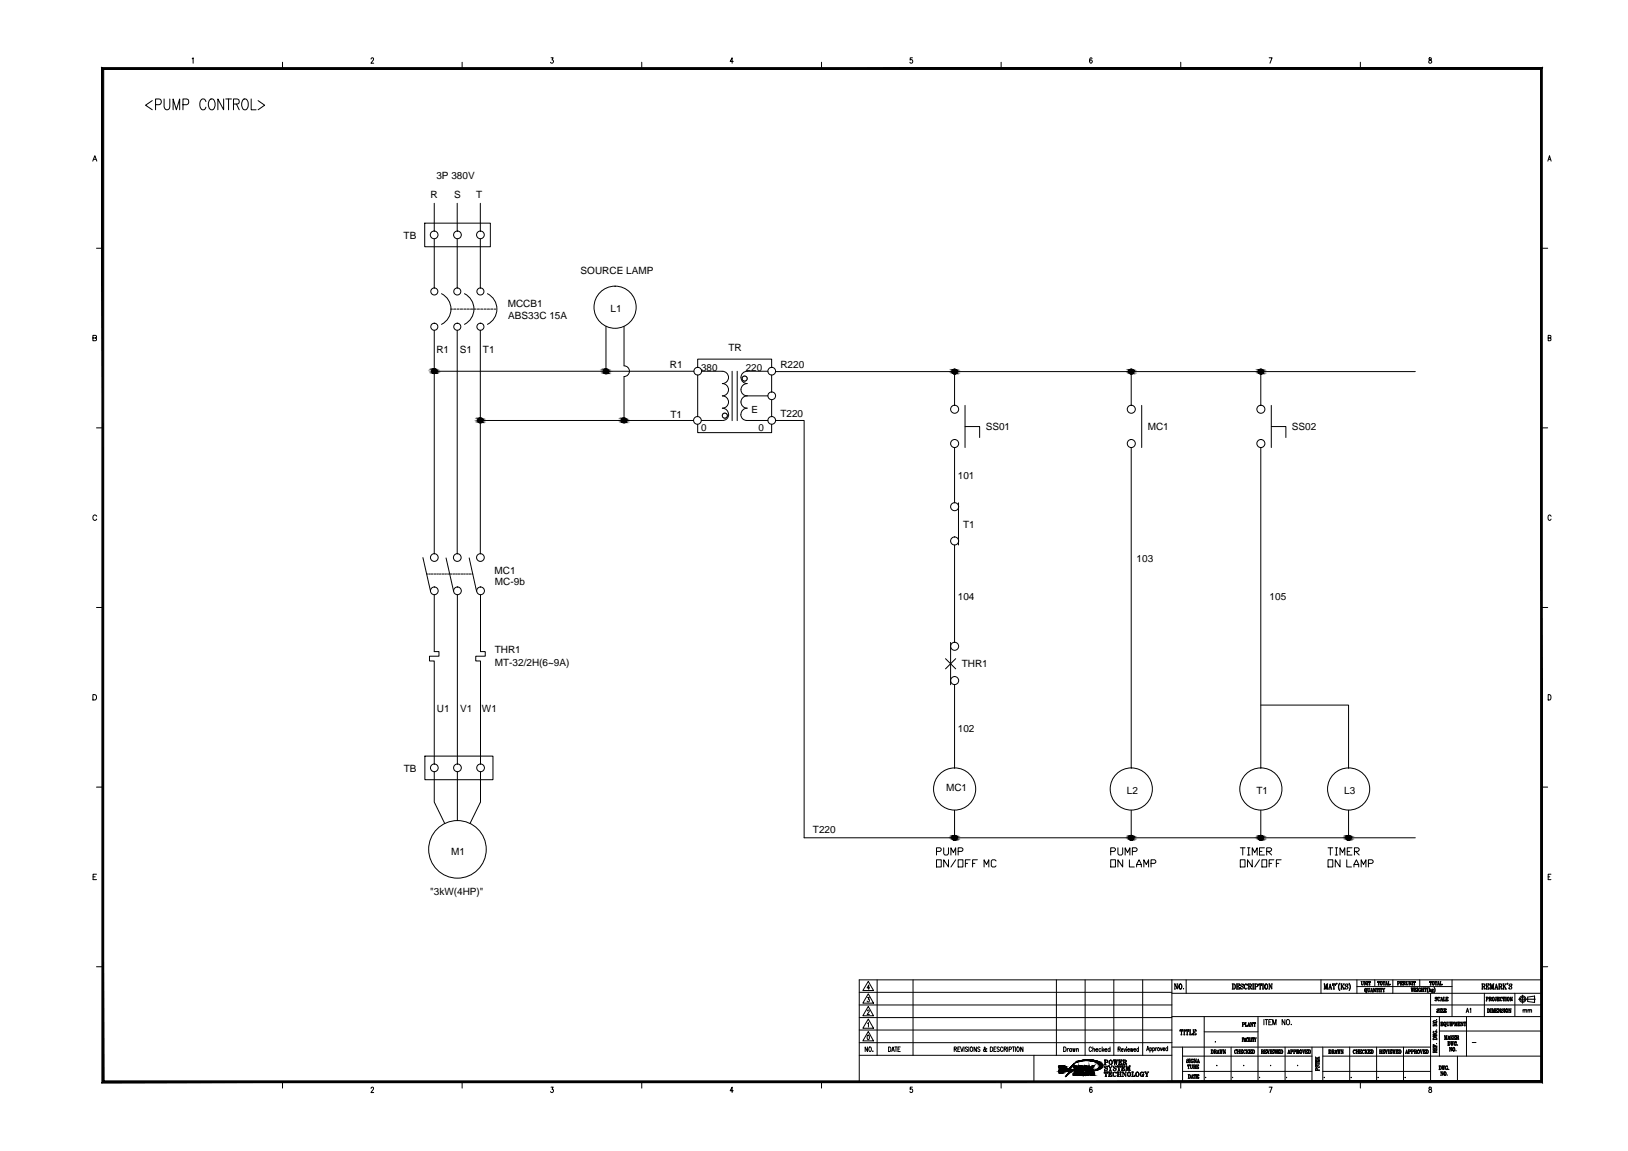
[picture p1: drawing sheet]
<svg xmlns="http://www.w3.org/2000/svg" width="420mm" height="297mm" viewBox="0 0 420 297" stroke-linecap="round" stroke-linejoin="round" font-family="sans-serif">
<defs><g id="words">
<g font-size="2.6">
<text x="112.6" y="46.2">3P 380V</text>
<text x="111.1" y="51.1">R</text>
<text x="117.2" y="51.1">S</text>
<text x="122.9" y="51.1">T</text>
<text x="104.2" y="61.6">TB</text>
<text x="149.8" y="70.7">SOURCE LAMP</text>
<text x="131" y="79.1">MCCB1</text>
<text x="131.2" y="82.4">ABS33C 15A</text>
<text x="157.6" y="80.4">L1</text>
<text x="112.6" y="91.1">R1</text>
<text x="118.6" y="91.1">S1</text>
<text x="124.6" y="91.1">T1</text>
<text x="172.9" y="95.1">R1</text>
<text x="188" y="90.6">TR</text>
<text x="201.4" y="94.9">R220</text>
<text x="173" y="107.8">T1</text>
<text x="201.4" y="107.6">T220</text>
<text x="254.4" y="111">SS01</text>
<text x="296.2" y="111">MC1</text>
<text x="333.4" y="111">SS02</text>
<text x="247.2" y="123.7">101</text>
<text x="248.6" y="136.2">T1</text>
<text x="127.6" y="148.1">MC1</text>
<text x="293.3" y="144.9">103</text>
<text x="127.7" y="151">MC-9b</text>
<text x="247.2" y="154.9">104</text>
<text x="327.7" y="154.9">105</text>
<text x="127.7" y="168.6">THR1</text>
<text x="127.7" y="171.8">MT-32/2H(6~9A)</text>
<text x="248.2" y="172.2">THR1</text>
<text x="112.7" y="183.9">U1</text>
<text x="118.8" y="183.9">V1</text>
<text x="124.4" y="183.9">W1</text>
<text x="247.2" y="188.8">102</text>
<text x="104.2" y="199.2">TB</text>
<text x="244.2" y="204.2">MC1</text>
<text x="290.8" y="204.8">L2</text>
<text x="324.3" y="204.8">T1</text>
<text x="346.9" y="204.8">L3</text>
<text x="209.8" y="215.1">T220</text>
<text x="116.4" y="220.5">M1</text>
<text x="111.1" y="230.9">&quot;3kW(4HP)&quot;</text>
</g>
<g font-size="2.5">
<text x="180.9" y="95.6">380</text>
<text x="192.5" y="95.6">220</text>
<text x="193.9" y="106.5">E</text>
<text x="180.9" y="111.2">0</text>
<text x="195.7" y="111.4">0</text>
</g>
</g></defs>
<!-- layer: 0 -->
<g fill="none" stroke="#000" stroke-width=".26">
<path d="M49.6 15.2l.2-.3v1.4M72.9 16.1v1.4M95.8 15.3l.2-.4 .4 .1v.5l-.7 .8h.7M119.3 16.1v1.4M142.2 14.9h.6l-.3 .6a.4 .4 0 0 1 .3 .6 .4 .4 0 0 1-.7 0M165.6 16.1v1.4M189.2 15.8h-.8l.5-.9v1.4M212 16.1v1.4M235.5 14.9h-.6v.6a.41 .41 0 0 1 .6 0 .41 .41 0 0 1-.1 .6 .41 .41 0 0 1-.6 0M258.4 16.1v1.4M281.8 15.1l-.2-.2a.67 .67 0 0 0-.5 .7 .67 .67 0 0 0 .6 .6 .41 .41 0 0 0 .2-.5 .41 .41 0 0 0-.5-.2l-.2 .3M304.7 16.1v1.4"/>
<path d="M327.5 14.9h.8l-.5 1.4M351.1 16.1v1.4M368.9 15v.4a.48 .48 0 0 1 .6 .4 .48 .48 0 0 1-.5 .5 .51 .51 0 0 1-.2-.6 .51 .51 0 0 1 .6-.3v-.4zM39.3 26l-1.7 1.1 1.7 1.2M40.1 27h1a.76 .76 0 0 0 .6-.7 .76 .76 0 0 0-.6-.8h-1v2.8M42.3 25.5v2a.74 .74 0 0 0 .8 .8 .74 .74 0 0 0 .7-.8v-2M44.7 28.3v-2.8l.8 2.8 .9-2.8v2.8M47.2 27h1a.78 .78 0 0 0 .5-.7 .78 .78 0 0 0-.5-.8h-1v2.8M53.1 26.2a.72 .72 0 0 0-1.1-.5 1.87 1.87 0 0 0 .2 2.6 .75 .75 0 0 0 .9-.6M54.2 25.7l.3-.2a1.33 1.33 0 0 1 .9 2.2 .74 .74 0 0 1-.8 .7 .74 .74 0 0 1-.7-.7l-.1-1.1zM57.7 25.5v2.8l-1.5-2.8v2.8M58.3 25.5h1.4"/>
<path d="M59 25.5v2.8M60.3 26.9h.9a.67 .67 0 0 0 .6-.7 .67 .67 0 0 0-.6-.7h-.9v2.8M61 26.9l.7 1.4M62.8 25.7l.2-.2a1.36 1.36 0 0 1 1 2.2 .74 .74 0 0 1-.8 .7 .74 .74 0 0 1-.7-.7l-.1-1.1zM64.8 25.5v2.8h1.3M66.6 26l1.7 1.1-1.7 1.2M23.9 41.6l.6-1.4 .5 1.4M24.1 41.1h.7M109.6 57.6h16.9v6.1h-16.9zM112.1 52.5v7.2M118 52.5v7.2M124 52.5v7.2"/>
<path d="M399.5 41.6l.4-1.4 .4 1.4M399.6 41.1h.6M24.9 64.1h1.4M112.1 61.7v12.6M116.3 79.8h.5M117.1 79.8h.6M118 79.8h.5M118 61.7v12.6M118.8 79.8h.6M119.7 79.8h.6M120.5 79.8h.6M121.4 79.8h.6"/>
<path d="M122.3 79.8h.6M123.2 79.8h.6M124 61.7v12.6M124.1 79.8h.5M124.9 79.8h.6M125.8 79.8h.5M126.6 79.8h.6M127.5 79.8h.4M398 64.1h1.4M24 87.2l.9-.1v-.4l-.9-.2v1.4l.9-.1v-.5l-.3-.1M112.1 85.2v57.7M112.1 95.8h67"/>
<path d="M118 85.2v57.7M124 85.2v57.7M156.4 84.2v11.6M161.1 84.2v10.2a1.38 1.38 0 0 1 1.3 1.4 1.38 1.38 0 0 1-1.3 1.4M161.1 97.2v11.3M180.1 94.8v-2.1h19.1v2.1M180.1 96.8v10.7M181 95.8h5.4a1.59 1.59 0 0 1 1.6 1.6 1.59 1.59 0 0 1-1.6 1.6 1.59 1.59 0 0 1 1.6 1.6 1.59 1.59 0 0 1-1.6 1.6 1.59 1.59 0 0 1 1.6 1.6 1.59 1.59 0 0 1-1.6 1.5 1.59 1.59 0 0 1 1.6 1.6M188.9 95.8v12.8M190.3 95.8v12.8M192.8 95.8h5.4M192.8 95.8a1.59 1.59 0 0 0-1.6 1.6 1.59 1.59 0 0 0 1.6 1.6 1.59 1.59 0 0 0-1.6 1.6 1.59 1.59 0 0 0 1.6 1.6 1.59 1.59 0 0 0-1.6 1.6 1.59 1.59 0 0 0 1.6 1.5 1.59 1.59 0 0 0-1.6 1.6"/>
<path d="M199.2 96.8v4.4M200.1 95.9h165.2M246.4 95.9v8.7M291.9 95.9v8.7M325.4 95.9v8.7M399.6 87.2l.6-.1v-.4l-.6-.2v1.4l.6-.1v-.5l-.2-.1M24.9 110.4h1.4M124 108.5h55M180.1 109.5v2.1h19.1v-2.1M181 108.5h5.4M187.7 107.3a.66 .66 0 0 0-.9-.6 .66 .66 0 0 0-.1 1.1 .66 .66 0 0 0 1-.4v-.1M188.1 106.9a1.55 1.55 0 0 1-1.7 1.6"/>
<path d="M191.2 106.9a1.55 1.55 0 0 0 1.6 1.6h5.4M192.8 102.2h5.4M199.2 103.2v4.3M200.1 108.5h7.4v107.7h157.8M246.4 115.5v14.3M249.1 110.1h3.7v2.8M249.1 104.6v10.9M291.9 115.5v82.7M294.7 104.6v10.9M325.4 115.5v82.7M328.1 110.1h3.8v2.8M328.1 104.6v10.9"/>
<path d="M398 110.4h1.4M24.9 133.2a.55 .55 0 0 0-.7-.2 .55 .55 0 0 0-.2 .7 .5 .5 0 0 0 .4 .6 .5 .5 0 0 0 .5-.3M247.4 129.8v10.8M400.3 133.2a.42 .42 0 0 0-.5-.3 .42 .42 0 0 0-.3 .5v.3a.42 .42 0 0 0 .3 .6 .42 .42 0 0 0 .5-.3M24.9 156.8h1.4M109.1 143.9l2 8.6M110.1 148.1h.3M110.6 148.1h.5M111.3 148.1h.5M112 148.1h.5M112.1 153.5v14.7h1.2v1.1h-2.5v1.3h1.3v26.6M112.7 148.1h.5"/>
<path d="M113.4 148.1h.4M114.1 148.1h.5M114.8 148.1h.4M115.1 144l2 8.6M115.5 148.1h.5M116.2 148.1h.4M116.9 148.1h.5M117.6 148.1h.4M118 153.5v43.7M118.3 148.1h.4M119 148.1h.4M119.6 148.1h.5"/>
<path d="M120.4 148.1h.4M121 148.1h.5M121.1 144l1.9 8.6M121.8 148.1h.2M124 153.5v14.7h1.2v1.1h-2.4v1.3h1.2v26.6M246.4 140.6v25.2M398 156.8h1.4M24 179.3h.4a.75 .75 0 0 1 .5 .7 .75 .75 0 0 1-.5 .7h-.4zM244 170l2.6 2.6M245.3 165.8v10.9M246.4 176.7v21.5M246.6 170l-2.6 2.6"/>
<path d="M399.6 179.3a.7 .7 0 0 1 .7 .7 .7 .7 0 0 1-.7 .7zM109.7 195.1h17.5v6.1h-17.5zM112.1 199.2v7.8l2.7 5.5M118 199.2v12.6M124 199.2v7.8l-2.7 5.5M325.4 182h22.6v16.2M24.9 203.1h1.4M246.4 209.1v7.1M291.9 209.1v7.1M325.4 209.1v7.1M348 209.1v7.1M398 203.1h1.4"/>
<path d="M24 226.3h.6M24.9 225.6h-.9v1.4h.9M399.6 226.3h.4M400.3 225.6h-.7v1.4h.7M24.9 249.5h1.4M221.8 256.1h80.6M221.8 259.3h80.6M224.1 259.7l1.3 2.4h-2.7zM224.1 253.3l1.3 2.3h-2.7zM224.1 256.5l1.3 2.4h-2.7zM226.4 252.9v19.4M235.6 252.9v19.4"/>
<path d="M272.6 252.9v19.4M280 252.9v19.4M287.5 252.9v19.4M294.9 252.9v19.4M302.4 256.3h95.4M302.4 252.9v26.3M303.1 255.2h.3M303.1 253.9h.1l.6 1.2M303.2 253.9v1.3M303.7 253.9h.3M303.8 253.9v1.3l-.6-1.1M304.6 253.9a.75 .75 0 0 0 .1 1.3 .75 .75 0 0 0-.1-1.3 .87 .87 0 0 0 0 1.3"/>
<path d="M304.7 253.9a.87 .87 0 0 1 0 1.3M305.4 255.1h.1M306.1 252.9v3.4M318 253.9h.5a.79 .79 0 0 1 0 1.3h-.5M318.1 253.9v1.3M318.2 253.9v1.3M318.5 253.9a.85 .85 0 0 1 0 1.3M319.1 253.9h.8v.4l-.1-.4M319.1 255.2h.8v-.3l-.1 .3M319.2 253.9v1.3M319.3 253.9v1.3M319.3 254.6h.3"/>
<path d="M319.6 254.3v.5M320.2 254.3l.7 .5-.1 .4h-.5l-.1-.3v.3v-.1M320.8 254.1l.1-.2v.4l-.1-.2a.33 .33 0 0 0-.5-.1 .33 .33 0 0 0 .1 .5l.5 .3M321.5 253.9a.85 .85 0 0 0 0 1.3M321.8 254.1l.1 .2v-.4l-.1 .2-.2-.2a.65 .65 0 0 0-.5 .7 .65 .65 0 0 0 .6 .6l.2-.3M322.1 253.9l.8 .2v.4l-.6 .1M322.1 255.2h.4M322.3 253.9v1.3M322.6 254.6l.4 .5M322.7 254.6l.2 .6 .1-.1M322.7 253.9l.2 .3-.2 .4M323.2 255.2h.4"/>
<path d="M323.2 253.9h.4M323.4 253.9v1.3M323.8 253.9h.6l.2 .3v.3l-.6 .1M323.8 255.2h.3M323.9 253.9v1.3M324 253.9v1.3M324.4 253.9l.2 .3-.2 .4M324.9 253.9v.4v-.4h.7v.4v-.4M325 255.2h.4M325.2 253.9v1.3M325.8 255.2h.4M325.8 253.9h.4"/>
<path d="M325.9 253.9v1.3M326.7 253.9a.75 .75 0 0 0 .1 1.3 .75 .75 0 0 0-.1-1.3 .87 .87 0 0 0 0 1.3M326.8 253.9a.87 .87 0 0 1 0 1.3M327.4 255.2h.3M327.4 253.9h.2l.6 1.2M327.6 253.9v1.3M328.1 253.9h.3M328.2 253.9v1.3l-.6-1.1M340.9 252.9v3.4M341.7 255.2h.3M341.7 253.9h.2M341.8 253.9l.4 1.3 .3-1.3v1.3"/>
<path d="M341.8 253.9v1.3M341.9 253.9l.3 1.2M342.4 255.2h.3M342.5 253.9h.2M342.6 253.9v1.3M342.9 255.2h.3M343 255.2l.3-1.3 .3 1.3M343 254.9h.5M343.3 254.1l.3 1.1M343.5 255.2h.3M343.9 253.9v.4v-.4h.7v.4v-.4M344.1 255.2h.3"/>
<path d="M344.2 253.9v1.3M344.3 253.9v1.3M345 253.8l-.1 .3M345.7 253.8l-.2 .8 .2 .9M345.8 253.7a1.42 1.42 0 0 0 0 2M346 255.2h.4M346 253.9h.4M346.2 253.9v1.3M346.4 254.5l.4 .7M346.5 254.5l.4 .7M346.7 255.2h.3M346.7 253.9h.3"/>
<path d="M346.9 253.9l-.7 .8M347.1 254.3a.66 .66 0 0 1 .6 .9h-.4l-.2-.3v.3l.1-.1M347.8 254.1l.1-.2v.4a.34 .34 0 0 0-.5-.4 .34 .34 0 0 0 0 .6l.5 .3M348.2 253.7a1.55 1.55 0 0 1 0 2M348.2 253.8l.3 .8-.3 .9M350.2 254.6h24.5M350.2 252.9v3.4M351.3 253.3h.2M351.4 253.3v.6l.2 .3 .2-.3v-.6M351.4 253.3v.8l.2 .1M351.8 253.3h.1M352.1 254.2h.2"/>
<path d="M352.1 253.3h.1l.4 .8M352.2 253.3v.9M352.4 255.9l.1-.2 .2 .5v-.2M352.4 255.1l-.1 .2a.37 .37 0 0 0-.1 .4 .37 .37 0 0 0 .4 .2l.1-.1a.37 .37 0 0 0 .1-.5 .37 .37 0 0 0-.5-.1v.5l.1 .3M352.5 255.1l.2 .4-.2 .5M352.5 253.3h.2M352.6 255.8l.1 .3M352.6 253.3v.9l-.4-.8M352.9 254.2h.2M352.9 253.3h.2M352.9 255.1h.3M352.9 253.3v.9"/>
<path d="M353 253.3v.9M353.2 253.3v.2v-.2h.5v.2v-.2M353.4 254.2h.2M353.4 255.1h.2M353.5 253.3v.9M353.5 255.1v.6l-.2 .3-.3-.3v-.6l.1 .7 .1 .2M353.7 256h.2M353.8 256l.2-.9 .2 .9M353.8 255.7h.3M354 255.2l.2 .8M354.1 256h.2M354.4 255.1h.1"/>
<path d="M354.4 256h.2M354.8 252.9v1.6M354.9 255.1h.1M354.9 255.9l-.4-.8v.9M354.9 255.1v.9l-.4-.8M355.2 255.1l-.1 .2v-.2h.6v.2v-.2M355.3 256h.2M355.4 255.1v.9M355.6 253.3l-.1 .2v-.2h.5v.2v-.2M355.7 254.2h.2M355.8 253.3v.9M355.8 255.1h.2"/>
<path d="M355.8 256h.2M355.9 255.1v.9M356 255.1v.9M356.2 255.1v.2v-.2h.5v.2l-.1-.2M356.3 256h.2M356.3 253.3a.4 .4 0 0 1 .4 .4 .4 .4 0 0 1-.3 .4l-.1-.1a.37 .37 0 0 1-.1-.5 .37 .37 0 0 1 .4-.2 .4 .4 0 0 1 .2 .6 .4 .4 0 0 1-.5 .2zM356.4 255.1v.9M356.5 255.1v.9M356.8 255.1h.2M356.8 255.1l.3 .9zM357 253.3l-.1 .2v-.2h.5v.2v-.2M357 256h.2"/>
<path d="M357.1 254.2h.2M357.1 253.3v.9M357.2 253.3v.9M357.2 255.1h.2M357.3 255.1l-.2 .4M357.5 254.2h.2M357.6 254.2l.2-.9 .1 .9M357.6 253.9h.3M357.8 253.4l.2 .8M358.2 254.2h.5v-.3v.3M358.2 253.3h.3M358.3 253.3v.9"/>
<path d="M359.5 252.9v3.4M360.7 253.3l.5 .2-.1 .2-.3 .1M360.7 254.2h.2M360.7 253.3v.9M360.8 253.3v.9M361 253.3v.5M361.4 253.3h.5v.2v-.2M361.4 254.2h.5v-.3v.3M361.5 253.3v.9M361.5 253.7h.2M361.7 253.5v.4M362.1 253.3l.5 .2v.2h-.4"/>
<path d="M362.1 254.2h.2M362.2 253.3v.9M362.4 253.7l.2 .5-.2-.4M362.5 253.3v.4M362.8 253.3h.3M363.3 253.3h.2M363.4 253.3v.6l-.2 .3-.3-.1v-.8l.2 .9M363.6 254.2h.2M363.6 253.3h.1M364 253.3h.3M364.2 254.1l-.5-.8v.9M364.2 253.3v.9l-.5-.8"/>
<path d="M364.2 255h.2M364.3 255l.1 .9 .1-.9 .2 .9 .1-.9M364.3 255l.1 .7M364.4 254.2h.2M364.4 253.3h.2M364.5 253.3v.9M364.5 255l.2 .7M364.7 255h.2M364.8 253.3v.2v-.2h.5v.2l-.1-.2M364.9 254.2h.2M365 253.3v.9v-.9M365 255h.5v.2v-.2"/>
<path d="M365 255.9h.5v-.3v.3M365.1 255v.9M365.1 255.4h.2M365.3 255.2v.4M365.7 255h.2M365.7 255.9h.2M365.8 255v.9v-.9M366.3 255l-.1 .2 .1 .7M366.4 252.9v1.6M366.5 255.5h.2M366.6 255.1v.1v-.2h-.3l-.2 .3 .1 .5 .4-.1M366.6 255.5v.4"/>
<path d="M366.8 255h.3M366.8 255.9h.3M367 255v.9v-.9M367 255.4h.4M367.3 255h.2M367.3 255.9h.2M367.4 255v.9M367.7 255l-.1 .2v-.2h.5v.2v-.2M367.8 255.9h.2M367.9 255v.9M368.5 254.9v1.2M368.6 254.8l-.2 .6 .2 .8"/>
<path d="M368.7 255h.2v.9M368.7 255.9h.3M368.9 255v.9M369 253.3l-.1 .2v-.2h.6v.2l-.1-.2M369.1 254.2h.2M369.1 255.9h.2M369.1 255.3h.2M369.2 255.9l-.2-.4 .2 .4M369.2 259.3h28.6M369.2 253.3v.9M369.2 256.3v22.9M369.2 255.3l-.3 .4"/>
<path d="M369.5 255.8l.4 .1v.2h-.4l.1-.2M369.5 255.6v.3l.4 .1M369.6 255.3v.4M369.8 253.3a.4 .4 0 0 1 .3 .4 .4 .4 0 0 1-.3 .4l-.1-.1a.38 .38 0 0 1 0-.5 .38 .38 0 0 1 .3-.2 .4 .4 0 0 1 .2 .6 .4 .4 0 0 1-.5 .2zM369.8 255.3v.4M369.9 255.3l-.1 .1M370.1 254.8l.2 .4-.2 1M370.2 254.9l.1 .5-.1 .7M370.4 253.3l-.1 .2v-.2h.6v.2l-.1-.2M370.4 257.6a.47 .47 0 0 1 .4 .6h-.3l-.1-.2v.3v-.1M370.5 254.2h.2M370.6 253.3v.9"/>
<path d="M370.9 257.5h-.5l.5 .5M370.9 254.2h.3M371 254.2l.2-.9 .2 .9M371.1 253.9h.3M371.2 253.4l.2 .8M371.3 257.4a.59 .59 0 0 0 0 .9M371.6 257.5v.1v-.2h-.2a.45 .45 0 0 0-.4 .4 .45 .45 0 0 0 .5 .4l.1-.1M371.7 254.2h.5v-.3l-.1 .3M371.7 253.3h.2M371.7 253.3v.9M371.7 258.3h.3M371.8 258.3l.3-.9 .2 .9h-.1"/>
<path d="M371.9 258h.3M372.1 257.5l.2 .8M372.5 258.3h.5v-.3v.3M372.5 257.4h.3M372.6 257.4v.9M373.1 257.4h.6v.2l-.1-.2M373.1 258.3h.6v-.3l-.1 .3M373.2 257.4v.9M373.3 257.8h.2M373.5 257.6v.4M374.7 252.9v9.5M382.4 253.9l.8 .2-.1 .4-.5 .1"/>
<path d="M382.4 255.2h.3M382.5 253.9v1.3M382.6 253.9v1.3M382.8 254.6l.3 .5h.2M383 254.6l.1 .6 .2-.1M383 253.9l.2 .3-.2 .4M383.1 256.3v6.1M383.5 253.9h.8v.4l-.1-.4M383.5 255.2h.8v-.3l-.1 .3M383.5 257.4l.6 .1v.3h-.5M383.5 258.3h.3M383.6 257.4v.9v-.9"/>
<path d="M383.6 253.9v1.3M383.7 254.6h.3M383.7 253.9v1.3M383.9 257.4v.4M384 254.3v.5M384.3 257.4l.6 .1-.1 .2-.4 .1M384.3 258.3h.2M384.4 257.4v.9M384.5 255.2h.3M384.5 253.9h.2l.3 1.2M384.6 257.8l.3 .5-.2-.5M384.7 255.2v-1.3l.3 1.3 .4-1.3v1.3"/>
<path d="M384.7 257.4l.2 .1-.2 .3M385.2 255.2h.4M385.3 257.4l-.1 .1a.38 .38 0 0 0-.1 .5 .38 .38 0 0 0 .5 .1 .37 .37 0 0 0 .1-.5 .37 .37 0 0 0-.5-.1l-.1 .4 .2 .4M385.4 253.9h.2M385.4 257.4l.2 .3-.2 .6M385.4 253.9v1.3M385.7 255.2h.3M385.8 255.2l.4-1.3 .3 1.3M385.9 254.9h.4M386 257.4h.2M386.1 257.4l-.1 .9M386.1 257.4v.8h-.2v-.1"/>
<path d="M386.2 254.1l.3 1.1M386.3 255.2h.3M386.4 257.4h.5v.2v-.2M386.4 258.3h.5v-.3v.3M386.5 257.4v.9M386.5 257.8h.2M386.7 257.6v.4M386.8 253.9h.6l.2 .3-.1 .3-.6 .1M386.8 255.2h.3M386.9 253.9v1.3M387.2 254.6l.3 .6 .2-.1M387.3 254.6l.1 .6 .3-.1"/>
<path d="M387.4 253.9l.1 .3-.1 .4M387.4 257.4l-.2 .3 .2 .6M387.7 257.5l-.3-.1a.46 .46 0 0 0-.3 .5 .46 .46 0 0 0 .5 .3l.1-.2M387.8 255.2h.4M387.8 253.9h.4M387.9 257.4v.2v-.2h.5v.2l-.1-.2M388 258.3h.3M388 253.9v1.3M388.1 257.4v.9v-.9M388.5 255.2h.3M388.5 253.9h.3M388.5 258.3h.3"/>
<path d="M388.5 257.4h.3M388.6 255.2l-.3-.7 .4 .7M388.6 257.4v.9M388.7 253.9l-.7 .8M388.7 257.4v.9M389.1 253.8l-.1 .3M389.2 257.4l-.2 .1a.38 .38 0 0 0-.1 .5 .38 .38 0 0 0 .5 .1 .37 .37 0 0 0 .2-.5 .37 .37 0 0 0-.5-.1l-.1 .4 .2 .4M389.3 257.4l.2 .3-.2 .6M389.5 254.3a.66 .66 0 0 1 .6 .9h-.5l-.1-.3v.3v-.1M389.7 258.3h.2M389.7 257.4h.1M390.1 254.1l.1-.2v.4l-.2-.3-.3-.1-.2 .4 .7 .5"/>
<path d="M390.2 257.4h.2M390.2 258.2l-.4-.8v.9M390.2 257.4v.9l-.4-.9M391 256.3v6.1M391.9 257.9h.4M392.4 257.9h.8M393 256.8v.3M393 257.2v.8M393 258.1v.6M393 258.8v.1M393.3 257.9h.5M393.9 257.9h.9"/>
<path d="M394.9 257.9h.5M395.5 257.9h.8M396 258.7v-1.6v1.6M396 257.1l-1.7 .2v1.2l1.7 .2M397.8 252.9h-176v26.3M398 249.5h1.4M72.9 279.4v1.4M119.3 279.4v1.4M165.6 279.4v1.4M212 279.4v1.4M221.8 272.3h80.6M221.8 265.8h80.6"/>
<path d="M221.8 269.1h80.6M221.8 262.6h80.6M223.9 270.2v1.2l-.6-1.2v1.2M224.1 263l1.3 2.4h-2.7zM224.1 266.2l1.3 2.4h-2.7zM224.3 270.4l.2-.2a.62 .62 0 0 1 .4 .6 .62 .62 0 0 1-.4 .6l-.3-.5zM225.3 271.2h.1M229.3 270.2a.59 .59 0 0 1 .6 .6 .59 .59 0 0 1-.6 .6zM230.1 271.4l.4-1.2 .3 1.2M230.3 271h.4M230.9 270.2h.6M231.2 270.2v1.2"/>
<path d="M231.7 270.7h.4M232.3 270.2h-.6v1.2h.6M246.3 270.7h.5v-.4l-.5-.1v1.2M246.6 270.7l.3 .7M247.2 270.7h.3M247.7 270.2h-.5v1.2h.5M247.9 270.2l.4 1.2 .3-1.2M248.8 270.2v1.2M249.7 270.4a.3 .3 0 0 0-.4-.2 .3 .3 0 0 0-.1 .5l.4 .1a.3 .3 0 0 1 .1 .5 .3 .3 0 0 1-.5 0l-.1-.1M250 270.2v1.2M250.5 270.4l.1-.2a.62 .62 0 0 1 .5 .6 .62 .62 0 0 1-.5 .6l-.2-.5zM252 270.2v1.2l-.6-1.2v1.2"/>
<path d="M252.9 270.4a.3 .3 0 0 0-.4-.2 .3 .3 0 0 0-.1 .5l.3 .1a.3 .3 0 0 1 .2 .5 .3 .3 0 0 1-.5 0l-.1-.1M254.7 270.7h-.2l-.2 .5a.28 .28 0 0 1-.4 .1 .28 .28 0 0 1 0-.4l.3-.3-.1-.4v.6l.4 .6 .2-.2M255.6 270.2a.6 .6 0 0 1 .6 .6 .6 .6 0 0 1-.6 .6zM256.5 270.7h.4M257.1 270.2h-.6v1.2h.6M257.9 270.4a.3 .3 0 0 0-.4-.2 .3 .3 0 0 0-.1 .5l.3 .1a.3 .3 0 0 1 .2 .5 .3 .3 0 0 1-.5 0l-.1-.1M258.4 279.4v1.4M258.8 270.5a.33 .33 0 0 0-.4-.3 .33 .33 0 0 0-.2 .5v.2a.33 .33 0 0 0 .2 .5 .33 .33 0 0 0 .4-.3M259.1 270.7h.6v-.4l-.6-.1v1.2M259.5 270.7l.3 .7M260.1 270.2v1.2M260.4 270.8l.6-.1v-.4l-.6-.1v1.2"/>
<path d="M261.3 270.2h.5M261.5 270.2v1.2M262.1 270.2v1.2M262.5 270.4l.2-.2a.62 .62 0 0 1 .4 .6 .62 .62 0 0 1-.4 .6l-.3-.5zM264 270.2v1.2l-.6-1.2v1.2M266.8 272.3v6.9M274.5 270.2a.6 .6 0 0 1 .7 .6 .6 .6 0 0 1-.7 .6zM275.4 270.6v.8M275.8 270.6l-.4 .3M276.5 270.7h-.1a.32 .32 0 0 0-.4 .3 .32 .32 0 0 0 .5 .2M276.5 270.6v.8M276.8 270.6l.2 .8 .2-.8 .1 .8 .2-.8"/>
<path d="M277.8 270.8l.5-.1v.7M277.8 270.6v.8M281.7 270.5a.33 .33 0 0 0-.4-.3 .33 .33 0 0 0-.2 .5v.2a.33 .33 0 0 0 .2 .5 .33 .33 0 0 0 .4-.3M282 270.8l.5-.1v.7M282 270.2v1.2M282.8 270.9h.6l-.1-.2a.33 .33 0 0 0-.4 .1 .33 .33 0 0 0 0 .4 .33 .33 0 0 0 .5 0M284.2 270.7a.33 .33 0 0 0-.5 0 .33 .33 0 0 0 0 .5 .33 .33 0 0 0 .5 0M284.5 270.2v1.2M284.6 270.9l.3 .5M284.9 270.6l-.4 .6M285 273.6h.6l.3 .2-.1 .3-.5 .1M285 274.7h.4"/>
<path d="M285 276.7v.3v-.3h.8v.3v-.3M285 273.6l.2 .1M285.1 270.9h.6l-.1-.2a.33 .33 0 0 0-.4 .1 .33 .33 0 0 0 0 .4 .33 .33 0 0 0 .5 0M285.1 275.4l.7 .5M285.1 273.6l.1 .1M285.1 276.7l-.1 .1M285.2 275.2v.3l.6 .3a.38 .38 0 0 1-.3 .5 .38 .38 0 0 1-.5-.4v.3l.1-.1M285.2 273.6v1.1M285.2 274.7h-.2M285.2 274.6l-.1 .1M285.2 276.7l-.2 .1M285.3 273.6v1.1"/>
<path d="M285.3 274.6v.1M285.3 274.7h.1M285.3 276.7h-.3M285.3 273.6v.1M285.4 277.8h-.2h.4M285.4 273.6l-.1 .1M285.4 276.7v1.1M285.4 277.7l-.1 .1M285.5 276.7v1.1M285.5 277.7v.1M285.6 276.7h.2M285.6 273.6l.2 .1-.2 .5"/>
<path d="M285.7 276.7l.1 .1M285.8 275.3v-.2v.3l-.3-.3-.5 .2 .3 .3 .4 .2v.4M285.8 276.7v.1M285.8 273.7v.4M286 275.1h.4M286.1 276.7h.8v.3v-.3M286.1 277.8h.8v-.3v.3M286.1 275.1h.3M286.1 275.1l.4 .6-.1 .5M286.1 276.7h.1M286.2 275.1l.4 .6v.5h.1M286.2 276.8v-.1v1"/>
<path d="M286.2 277.8h-.1M286.3 276.7v1.1M286.4 277.2l.3 .1M286.4 276.2h.4M286.4 276.7v1.1M286.4 277.7v.1M286.4 277.8h.1M286.4 273.7v.8M286.4 276.7v.1M286.4 276.7h.1M286.5 270.7a.33 .33 0 0 0-.5 0 .33 .33 0 0 0 0 .5 .33 .33 0 0 0 .5 0M286.5 270.2v1.2"/>
<path d="M286.5 276.1l-.1 .1M286.6 273.6l-.2 .4 .2 .7M286.6 276.1l.1 .1M286.7 277v.4zM286.7 277.1v.2M286.7 276.7h.2M286.7 273.6l.3 .4-.3 .7M286.8 275.1h.2zM286.9 273.7v.8M286.9 275.2l-.3 .5M286.9 276.8l-.1-.1 .1 .1M286.9 277.8h-.2"/>
<path d="M286.9 277.6l-.1 .2 .1-.1M287.3 273.6h.5M287.4 275.4l.6 .5M287.4 273.6h.3M287.4 275.2v.3l.6 .3a.37 .37 0 0 1-.2 .5 .37 .37 0 0 1-.5-.4v.3l.1-.1M287.4 276.8v.8M287.6 273.6h-.1l.2 1.1-.2-1.1 .3 .9 .1-.9M287.6 276.7l-.2 .4v.5l.2 .2M287.8 274.5l-.1 .2M287.9 273.6l.2 1.1-.1-1.1M287.9 273.6l.3 .9 .1-.8M288 275.3l.1-.2v.3a.35 .35 0 0 0-.4-.3 .35 .35 0 0 0-.3 .4l.6 .3v.4"/>
<path d="M288 276.8l.1-.1v.3a.41 .41 0 0 0-.5-.3 .41 .41 0 0 0-.4 .4v.3a.42 .42 0 0 0 .4 .4 .42 .42 0 0 0 .5-.2M288.2 274.5l-.1 .2M288.2 273.6h.3M288.2 273.6h.2M288.3 277.8h.5M288.3 276.7h.5M288.5 275.1l-.2 .3v-.3h.9v.3v-.3M288.5 276.7v1.1M288.5 276.7v.1M288.5 277.7v.1M288.6 270.7h.5v-.4l-.5-.1v1.2M288.6 276.2h.4"/>
<path d="M288.6 276.7v1.1M288.6 275.1l-.3 .1M288.6 277.2h.6M288.6 277.7v.1M288.6 277.8h.1M288.6 273.6h.9v.3l-.1-.3M288.6 274.7h.9v-.3l-.1 .3M288.6 276.7v.1M288.7 273.6l.1 .1M288.7 275.1l-.1 1.1M288.7 276.1l-.1 .1M288.7 276.7h-.1"/>
<path d="M288.8 273.7v.9M288.8 275.1l.1 1.1M288.8 274.7h-.1M288.8 276.1l.1 .1M288.9 270.7l.3 .7M288.9 273.7v1M288.9 273.6v1.1M288.9 274.6l.1 .1M288.9 274.7h.1M288.9 275.1l.3 .1M289 273.6l-.1 .1M289 276.7h.4h-.2"/>
<path d="M289 275.1l.2 .1M289.2 276.7v1.1M289.2 276.7h-.2l.2 .1M289.2 277.7l-.2 .1h.2M289.2 273.9v.4zM289.2 274v.2M289.2 274.1h-.3M289.2 277.8h.2h-.4M289.2 276.8v.9M289.2 273.6l.3 .1M289.4 270.9h.4v-.2a.32 .32 0 0 0-.4 .3 .32 .32 0 0 0 .4 .3v-.1M289.4 275.1h.9v.3l-.1-.3"/>
<path d="M289.4 276.2h.9v-.3l-.1 .3M289.4 275.1l.2 .1M289.5 273.7l-.1-.1 .1 .1M289.5 274.7h-.3M289.5 274.5l-.1 .2 .1-.1M289.5 275.1l.1 .1M289.6 275.1l-.2 1.1M289.6 276.1l-.1 .1M289.7 275.6l.3 .1M289.7 275.1l.1 1.1-.1-.1M289.7 275.2h.1M289.8 273.6h.6l.3 .2-.1 .3h-.6"/>
<path d="M289.8 274.7h.4M289.8 276.7h-.2h.3l.6 .9M289.8 273.6l.2 .1M289.8 276.7l.7 .9M289.9 277.8h-.2h.3M289.9 273.6l.1 .1M290 273.6v1.1M290 274.7h-.2M290 274.6l-.1 .1M290 275.4v.5zM290 275.5v.3M290 275.1l.3 .1"/>
<path d="M290 270.6l.3 .8 .2-.8M290 274.6l.1 .1M290 274.7h.2M290.1 273.6l-.1 .1M290.1 275.1l.2 .1-.1-.1M290.1 276.2l.2-.1-.1 .1M290.2 273.6l-.2 .1M290.3 276.2h-.3M290.4 273.6l.2 .1-.2 .5 .4 .3-.1 .2-.4-.6M290.5 274.5l.2 .2M290.5 276.7v1.1l-.7-1.1v1.1M290.5 275.1h.3l.3 1"/>
<path d="M290.5 276.2h.3M290.6 273.7v.3M290.6 276.2h.2M290.6 275.1l.1 .1M290.6 276.7h-.2h.3M290.7 270.3h.1M290.8 270.7v.7M290.8 275.1l.3 1M291.1 270.9h.4l-.1-.2a.32 .32 0 0 0-.4 .3 .32 .32 0 0 0 .4 .3l.1-.1M291.1 276.8v.8M291.3 276.2h.4M291.4 276.7l-.3 .4 .3 .7"/>
<path d="M291.4 276.1v.1v-1.1l-.3 1.1-.4-1.1v1.1M291.4 276.7l.3 .4-.1 .5-.2 .2M291.4 275.1h.3M291.5 275.2v1M291.6 275.1v1.1v-.1M291.6 275.2h.1M291.6 276.8v.8M291.8 270.6l.1 .8 .2-.8 .1 .8 .2-.8M292.1 277.8h.8v-.3l-.1 .3M292.1 276.7h.4h-.1M292.2 276.7h.1M292.2 276.8v.9"/>
<path d="M292.2 277.8h.1M292.3 276.7v1.1M292.4 276.7v1.1M292.4 277.7v.1M292.4 277.8h.1M292.4 276.7v.1M292.6 270.9h.5l-.1-.2a.33 .33 0 0 0-.4 .3 .33 .33 0 0 0 .4 .3l.1-.1M292.9 277.8h-.3M292.9 277.7l-.2 .1M292.9 277.6l-.1 .2M293.3 276.8v.8M293.5 276.7l-.3 .4 .1 .5 .2 .2"/>
<path d="M293.6 276.7l.2 .4v.5l-.2 .2M293.8 270.7h-.1a.31 .31 0 0 0-.4 .3 .31 .31 0 0 0 .5 .2M293.8 276.8v.8M293.8 270.2v1.2M294.4 276.8v.8M294.7 276.7l-.3 .4v.5l.3 .2M294.8 277.4h.4M294.9 277.4h.1M295 277.4v.4M295 276.8l.1-.1v.3a.41 .41 0 0 0-.5-.3 .41 .41 0 0 0-.3 .4 .58 .58 0 0 0 .1 .6 .58 .58 0 0 0 .7 .1v-.4M295.2 277.4l-.2 .3M295.5 276.7l.4 .6v.5"/>
<path d="M295.6 276.7l.4 .6v.5M295.6 276.7l.4 .6v.4M295.8 277.8h.4M295.8 276.7h-.2M295.8 276.7h-.4h.2M295.9 277.7v.1M295.9 271.2l.3-1.2 .4 1.2M296 277.8h.1M296.1 270.8h.3M296.2 276.7h.3M296.2 276.7h.2M296.3 276.7l-.3 .6"/>
<path d="M296.8 270.6v-.2a.35 .35 0 0 1 .4 .4 .35 .35 0 0 1-.4 .3v-.1M296.8 270.4v1.1M297.5 270.6l.1-.2a.32 .32 0 0 1 .4 .4 .32 .32 0 0 1-.5 .2M297.5 270.4v1.1M298.3 270.4v.8M298.6 270.4l-.3 .3M299.4 270.4l.3 .8 .2-.8M300.1 270.7h.5l-.1-.3a.32 .32 0 0 0-.4 .4 .32 .32 0 0 0 .5 .2M301.3 270.6v-.2a.32 .32 0 0 0-.5 .4 .32 .32 0 0 0 .5 .2M301.3 270v1.2M302.4 270.2h66.8M302.4 262.4h95.4"/>
<path d="M304.6 265.8v.4v-.4h.7v.4l-.1-.4M304.7 267.1h.4M304.7 279.4v1.4M304.9 265.8v1.3M305.2 276.5h33.4M305.2 272.6h33.4M305.2 270.2v9M305.5 267.1h.3M305.5 265.8h.3M305.6 265.8v1.3M306.1 265.8l-.1 .4v-.4h.8v.4l-.1-.4M306.2 267.1h.4"/>
<path d="M306.3 273.6l.5 .4-.1 .2-.4-.1M306.4 265.8v1.3M306.5 274.8v.3v-.3h.5v.3v-.3M306.6 277.3h.4l.2 .3v.5l-.6 .2M306.6 275.8h.3M306.7 273.5l.1-.2v.3l-.3-.3-.2 .4 .5 .3M306.7 274.8v1M306.8 277.3v1M306.9 273.3h.3M306.9 274.2h.3M307 267.1h.7v-.4v.4M307 265.8h.3"/>
<path d="M307 277.3a.61 .61 0 0 1 0 1M307.1 273.3v.9M307.1 265.8v1.3M307.1 274.8h.3M307.2 265.8v1.3M307.3 274.8v.7l.2 .3 .3-.3v-.7M307.3 274.8l.2 1M307.4 278.3h.2M307.4 278.3l.3-1 .2 1M307.5 278h.4M307.6 273.3a.61 .61 0 0 0 0 .9M307.7 274.8h.2"/>
<path d="M307.7 277.5l.2 .8M307.8 273.9h.2M307.8 278.3h.2M307.9 273.5v.1v-.3v.2l-.2-.2a.41 .41 0 0 0-.4 .5 .41 .41 0 0 0 .6 .3M307.9 265.8h.8v.4l-.1-.4M307.9 267.1h.8v-.4l-.1 .4M307.9 273.9v.3M308 265.8v1.3M308 274.8l.6 .2-.1 .3h-.3M308 275.8h.2M308.1 265.8v1.3M308.1 266.4h.3"/>
<path d="M308.1 274.8v1M308.2 277.3l-.1 .3v-.3h.6v.3l-.1-.3M308.2 273.3l.5 .9M308.2 274.2h.2M308.2 274.8v1M308.2 273.3v.9M308.3 278.3h.2M308.3 275.3l.4 .4M308.4 266.2v.4M308.4 277.3v1M308.4 275.4l.1 .3 .2-.1M308.5 274.8v.5"/>
<path d="M308.6 273.3h.2M308.7 273.3v.9l-.4-.8M308.8 277.3h.6v.3l-.1-.3M308.8 278.3h.6v-.3l-.1 .3M308.8 274.8h.5v.3v-.3M308.8 275.8h.5v-.3v.3M308.9 274.8v1M308.9 277.3v1v-1M308.9 277.8h.2M308.9 274.2h.2M308.9 275.3h.2M309 274.2l.3-.9 .2 .9"/>
<path d="M309.1 274h.3M309.1 275.1v.4M309.1 277.6v.4M309.3 273.5l.2 .7M309.3 274.2h.3M310.8 262.4v16.8M310.8 266.3h13.9M312.5 270.9l.6 .3v.6l-.6 .1M312.6 270.9v1M312.9 270.9a.59 .59 0 0 1 0 1M313.3 270.9l.6 .2-.1 .2-.3 .1M313.3 271.9h.2"/>
<path d="M313.4 270.9v1M313.5 270.9v1M313.6 271.4l.4 .4M313.7 268.8h.1M313.7 271.4l.1 .4h.2M313.7 270.9v.5M314 271.9h.3M314.1 271.9l.3-1 .2 1h-.1M314.2 271.6h.3M314.4 271.1l.2 .8M314.8 270.9h.2M315.2 270.9l.1 .8"/>
<path d="M315.3 270.9h.2M315.4 270.9l-.1 1-.2-1-.1 1-.2-1 .2 .8M315.7 271.9h.2M315.7 270.9h.1M315.7 270.9v1M315.8 270.9l.4 .9M316.1 270.9h.2M316.2 270.9v1l-.4-.9M317.7 270.2v9M318.9 270.9l-.2 .4 .2 .6M319.1 271.1l-.1-.1a.39 .39 0 0 0-.4 .4 .39 .39 0 0 0 .5 .4v-.1M319.3 271.9h.2"/>
<path d="M319.3 270.9h.2M319.4 270.9v1M319.5 271.4h.4M319.8 271.9h.2M319.8 270.9h.2M319.9 270.9v1M320.2 270.9h.5v.3v-.3M320.2 271.9h.5v-.3v.3M320.3 270.9v1M320.3 271.4h.2M320.5 271.2v.3M320.6 267.9h.4v.2v-.2"/>
<path d="M320.6 268.8h.2M320.6 263.9l.6 .2-.1 .3h-.4M320.6 264.9h.2M320.6 267.9v.9M320.7 263.9v1M320.7 268.3h.1M320.8 268.1v.4M321 263.9v.5M321.1 268.8h.1M321.1 268.8l.2-.9 .1 .9M321.2 270.9l-.2 .4 .2 .6M321.2 268.5h.2"/>
<path d="M321.3 268l.2 .8M321.4 264.9h.5v-.3v.3M321.4 263.9h.2M321.5 271.1v.1v-.3l-.1 .1a.39 .39 0 0 0-.5 .4 .39 .39 0 0 0 .6 .4v-.1M321.5 263.9v1M321.7 271.9h.2M321.7 270.9h.2M321.7 270.9v1M321.8 267.9l-.1 .3 .1 .6M321.9 271.3l.3 .6M322 271.3l.3 .6M322 264.9h.2"/>
<path d="M322 268l-.2-.1-.1 .2v.6l.3-.1M322.1 271.9h.2M322.1 270.9h.2M322.1 264.6h.3M322.2 268.8h.2M322.2 267.9h.2M322.3 270.9l-.5 .6M322.3 267.9v.9M322.3 264l.3 .9-.3-1-.3 1M322.4 264.9h.2M322.4 270.9h.6v.3v-.3M322.4 271.9h.6v-.3v.3"/>
<path d="M322.5 268.8h.4v-.3l-.1 .3M322.5 267.9h.2M322.6 270.9v1v-1M322.6 271.4h.2M322.6 267.9v.9M322.7 264.9h.2M322.7 263.9l.6 .9M322.8 271.2v.3M322.8 263.9v1M323.1 267.9v.9M323.1 267.9l-.1 .9h.1M323.2 270.9h.3a.54 .54 0 0 1 0 1h-.3"/>
<path d="M323.2 263.9h.2M323.3 267.9l-.1 .2v-.2h.5v.2l-.1-.2M323.3 263.9v1l-.5-.9M323.3 270.9v1M323.4 268.8h.1M323.4 267.9v.9v-.9M323.5 270.9l.2 .4-.2 .6M323.6 263.9l-.1 .3v-.3h.5v.3v-.3M323.7 264.9h.2M323.8 263.9v1M323.8 267.9l.2 .9M323.9 267.9v.9"/>
<path d="M323.9 268.8h.2M324.1 267.9h.1M324.2 267.9l-.2 .5M324.7 262.4v16.8M325.5 270.9l.6 .2-.1 .2-.4 .1M325.5 271.9h.3M325.6 270.9v1M325.8 271.4l.4 .4M325.9 271.4l.1 .4h.2M325.9 270.9v.5M326.2 263.1v1.4M326.3 270.9h.6v.3l-.1-.3"/>
<path d="M326.3 271.9h.6v-.3l-.1 .3M326.4 270.9v1M326.4 271.4h.3M326.5 263.1h.7M326.7 271.2v.3M326.8 263.1v1.4M327 270.9h.2M327.4 270.9h.2M327.5 263.8h.4M327.5 270.9l-.2 1-.2-1 .2 .9M327.7 271.9h.3M327.7 270.9h.3"/>
<path d="M327.8 270.9v1M327.9 270.9v1M328.1 270.9h.6v.3l-.1-.3M328.1 271.9h.6v-.3l-.1 .3M328.2 263.1h-.7v1.4h.7M328.2 270.9v1M328.3 271.4h.2M328.3 270.9v1M328.5 264.5v-1.4l.4 1.4 .4-1.4v1.4M328.5 271.2v.3M328.8 270.9h.3M328.9 270.9l.2 1 .1-1 .2 1 .1-1"/>
<path d="M329 270.9l.1 .8M329.2 270.9l.2 .8M329.4 270.9h.2M329.7 270.9h.6v.3v-.3M329.7 271.9h.6v-.3v.3M329.8 270.9v1v-1M329.8 271.4h.2M330 271.2v.3M330.5 270.9h.3a.54 .54 0 0 1 0 1h-.3M330.6 270.9v1M330.8 270.9l.2 .4-.2 .6M331.6 263.1v1.4l-.7-1.4v1.4"/>
<path d="M331.7 270.2v9M332.1 263.3l.2-.2a.66 .66 0 0 1 .6 .7 .66 .66 0 0 1-.7 .6l-.2-.4zM332.3 271.9h.2M332.5 271.6h.3M332.6 271.1l.3 .8-.3-1-.2 1M332.8 271.9h.2M333.1 270.9l.6 .2-.1 .3h-.4M333.1 271.9h.2M333.2 270.9v1M333.3 264.3h.1M333.5 270.9l.1 .2-.1 .3M333.9 270.9l.5 .2v.3h-.4"/>
<path d="M333.9 271.9h.2M333.9 270.9v1M334.3 270.9v.5M334.6 270.9l.6 .1v.3l-.5 .1M334.6 271.9h.3M334.7 270.9v1v-1M335 271.4l.3 .4M335 271.4l.2 .5 .1-.1M335 270.9l.2 .2-.2 .3M335.7 270.9a.41 .41 0 0 0-.4 .6 .41 .41 0 0 0 .7 .2 .4 .4 0 0 0 0-.5 .4 .4 0 0 0-.4-.2l-.1 .5 .2 .4M335.8 270.9l.2 .4-.2 .6M336.1 270.9h.3"/>
<path d="M336.2 270.9l.3 1 .2-1M336.3 270.9l.2 .9M336.6 270.9h.2M336.9 270.9h.6v.3l-.1-.3M336.9 271.9h.6v-.3l-.1 .3M337 270.9v1M337 271.4h.2M337.2 271.2v.3M337.6 270.9h.4a.54 .54 0 0 1 0 1h-.4M337.7 270.9v1v-1M338 270.9l.2 .3v.5l-.2 .2M338.6 270.2v9"/>
<path d="M339.5 276.2h1h-1M339.5 275.9h.5M339.5 274.3h.3h-.3v.5h.3h-.3M339.5 274h1h-1M339.5 273.6h.3h-.3v.6M339.5 273.3h1M339.5 274.6h1M339.5 274.5h1M339.5 273v-.2l.6 .5M339.5 273.2v.2M339.8 273.8h.3M340 273.8v.2"/>
<path d="M340 276.2v-.4l-.3-.1-.2 .6M340.1 275l-.3 .5a.24 .24 0 0 1-.3-.2 .24 .24 0 0 1 .3-.3h-.3l.2 .1M340.3 275.5h.2h-.3l.2-.1v-.3a.47 .47 0 0 0-.7 .4M340.5 273.6h-.3h.3v.6M340.5 273v-.2l-.6 .3M340.5 273.2v.2M340.5 274.5v.2M340.5 276.1v.2M341.4 276.5h27.8M341.4 272.6h56.4M341.4 270.2v9M342.9 270.9h.4a.54 .54 0 0 1 0 1h-.4"/>
<path d="M343 270.9v1v-1M343.3 270.9a.54 .54 0 0 1 0 1M343.7 270.9l.6 .2-.1 .2-.4 .1M343.7 271.9h.2M343.8 270.9v1M344 271.4l.4 .4M344.1 271.4l.1 .4h.2M344.1 270.9v.5M344.4 271.9h.2M344.6 271.6h.3M344.8 271.1l.2 .8-.2-1-.3 1M344.9 271.9h.2"/>
<path d="M345.2 270.9h.2M345.2 270.9l.2 1 .1-1 .2 1 .1-1M345.3 270.9l.1 .8M345.6 270.9l.1 .8M345.7 270.9h.2M346 271.9h.3M346 270.9h.2M346.1 270.9v1M346.2 270.9l.4 .9M346.5 270.9h.2M346.6 270.9v1l-.4-.9M348.3 270.2v9"/>
<path d="M349.5 270.9a.59 .59 0 0 0 0 1M349.7 271.1l.1 .1-.1-.2a.4 .4 0 0 0-.5 .4 .4 .4 0 0 0 .5 .4l.1-.1M349.9 271.9h.3M349.9 270.9h.3M350.1 270.9v1M350.1 271.4h.4M350.4 271.9h.3M350.4 270.9h.3M350.5 270.9v1v-1M350.8 270.9h.6v.3l-.1-.3M350.8 271.9h.6v-.3l-.1 .3M350.9 270.9v1"/>
<path d="M351 271.4h.2M351.1 279.4v1.4M351.2 271.2v.3M351.8 270.9a.59 .59 0 0 0 0 1M352.1 271.1v.1v-.3h-.2a.46 .46 0 0 0-.3 .5 .46 .46 0 0 0 .4 .4l.1-.1M352.3 271.9h.2M352.3 270.9h.2M352.4 270.9v1M352.6 271.3l.3 .6-.3-.6M352.7 271.9h.2M352.7 270.9h.2M352.9 270.9l-.5 .6"/>
<path d="M353.1 270.9h.5v.3v-.3M353.1 271.9h.5v-.3v.3M353.2 270.9v1M353.2 271.4h.2M353.4 271.2v.3M353.8 270.9h.3a.54 .54 0 0 1 0 1h-.3M353.9 270.9v1v-1M354.1 270.9l.2 .3v.5l-.2 .2M355.3 270.2v9M356 270.9l.6 .2-.1 .2-.3 .1M356 271.9h.3M356.1 270.9v1"/>
<path d="M356.3 271.4l.4 .4M356.4 271.4l.1 .5 .2-.1M356.5 270.9v.5M356.8 270.9h.6v.3l-.1-.3M356.8 271.9h.6v-.3l-.1 .3M356.9 270.9v1M357 271.4h.2M357 270.9v1M357.2 271.2v.3M357.5 270.9h.2M357.9 270.9h.3M358.1 270.9l-.3 1-.2-1 .2 .9"/>
<path d="M358.2 271.9h.3M358.2 270.9h.3M358.4 270.9v1M358.7 270.9h.5v.3v-.3M358.7 271.9h.5v-.3v.3M358.7 270.9v1M358.8 271.4h.2M358.8 270.9v1M359 271.2v.3M359.3 270.9h.3M359.5 270.9l.1 1 .2-1 .1 1 .1-1M359.5 270.9l.1 .8"/>
<path d="M359.8 270.9l.1 .8M359.9 270.9h.2M360.2 270.9h.6v.3v-.3M360.2 271.9h.6v-.3v.3M360.4 270.9v1M360.4 271.4h.2M360.6 271.2v.3M361 270.9h.3a.54 .54 0 0 1 0 1h-.3M361.1 270.9v1M361.3 270.9l.2 .4-.2 .6M362.2 270.2v9M362.7 271.9h.2"/>
<path d="M362.9 271.6h.2M363 271.1l.3 .8-.3-1-.2 1M363.1 271.9h.3M363.4 270.9l.6 .2v.3h-.4M363.4 271.9h.3M363.6 270.9v1v-1M363.9 270.9v.5M364.2 270.9l.6 .2v.3h-.4M364.2 271.9h.3M364.3 270.9v1M364.6 270.9l.2 .2-.2 .3M365 270.9l.6 .2-.1 .2-.4 .1"/>
<path d="M365 271.9h.3M365.1 270.9v1M365.3 271.4l.3 .4M365.4 271.4l.1 .4h.1M365.4 270.9v.5M366.1 270.9a.41 .41 0 0 0-.4 .6 .41 .41 0 0 0 .7 .2 .37 .37 0 0 0 0-.5 .37 .37 0 0 0-.5-.1v.4l.2 .4M366.2 270.9a.61 .61 0 0 1 0 1M366.5 270.9h.2M367 270.9h.2M367.1 270.9l-.3 1-.2-1 .2 .9M367.3 270.9h.5v.3v-.3M367.3 271.9h.5v-.3v.3"/>
<path d="M367.4 270.9v1M367.4 271.4h.2M367.6 271.2v.3M368 270.9h.4a.54 .54 0 0 1 0 1h-.4M368.1 270.9v1M368.4 270.9l.2 .4-.2 .6M369.9 271.2h.4M369.9 270.4l.2-.1h-.2v.6M369.9 269.6h.2h-.2v.5M369.9 268.4v-.4a.54 .54 0 0 1 .9 0v.4M369.9 268a.59 .59 0 0 1 .9 0M369.9 266.9l.9 .2-.9 .1 .9 .1-.9 .2 .7-.2"/>
<path d="M369.9 266.5a.59 .59 0 0 0 .9 0M369.9 264.3h.9l-.8 .4M369.9 270.7h.9M369.9 270.8h.9M369.9 271.5h.9M369.9 270.1h.9M369.9 270h.9M369.9 268.2h.9M369.9 264.1v.2M369.9 266.8v.3M369.9 267.3v.3M369.9 264.7h.9"/>
<path d="M369.9 263.5a.42 .42 0 0 1 .6-.1 .42 .42 0 0 1 .2 .5 .39 .39 0 0 1-.5 .1 .39 .39 0 0 1-.2-.5 .39 .39 0 0 1 .5-.1 .39 .39 0 0 1 .2 .5h-.1a.39 .39 0 0 1-.5 .1 .39 .39 0 0 1-.2-.5zM370 266.2h.1h-.2v.2a.45 .45 0 0 0 .5 .3 .45 .45 0 0 0 .4-.5h-.1M370.1 270.5h.4M370.1 269.8h.4M370.3 271.5v-.4h-.3l-.1 .6M370.3 269.8v.2M370.3 270.5v.2M370.5 266.2h.3M370.5 266v.3M370.6 267.1l-.7 .1M370.7 271l.1 .1-.5 .2M370.7 271l-.4 .4"/>
<path d="M370.7 264.3l-.8 .5M370.7 269.3h.1M370.7 265.8h.1M370.7 263.1h.1M370.8 270.4l-.2-.1h.2v.6M370.8 264.6v.2M370.8 269.9v.2M370.8 271.4v.3M370.9 260.6a.43 .43 0 0 1 .4 .2 .43 .43 0 0 1-.1 .5l-.3-.3v.3v-.2M371.3 260.5l.1-.1v.2a.24 .24 0 0 0-.3-.2 .24 .24 0 0 0-.2 .3l.5 .3M371.4 275.1h.3a.54 .54 0 0 1 0 .9h-.3M371.5 262.4v10.2"/>
<path d="M371.5 275.1v.9M371.5 266.1h26.3M371.5 260.4h.3M371.5 261.3h.3M371.7 260.4v.9M371.7 275.1a.59 .59 0 0 1 0 .9M371.8 276.6h.2l.4 .8M371.8 277.5h.2M371.8 263.8h.6v.2v-.2M371.8 264.7h.6v-.3v.3M371.9 276.6v.9M372 263.8v.9v-.9"/>
<path d="M372 264.2h.2M372 260.4v.2v-.2h.5l-.5 .9M372.1 275.1h.3M372.2 264v.4M372.3 276.6h.2M372.4 276.6v.9l-.4-.8M372.4 260.4l-.4 .9h.5v-.3l-.1 .3M372.5 275.1l.1 .7M372.6 260.4h.6v.2v-.2M372.6 261.3h.6v-.3v.3M372.7 275.1h.2M372.8 260.4v.9v-.9"/>
<path d="M372.8 264.6l.1-.2 .1 .5 .2-.1M372.8 268.2h.2M372.8 260.8h.2M372.8 267.3h.1l.2 .8M372.8 275.1l-.2 .9-.1-.9-.1 .9-.2-.9 .2 .7M372.8 263.8a.47 .47 0 0 0-.2 .5 .47 .47 0 0 0 .4 .4 .41 .41 0 0 0 .2-.5 .41 .41 0 0 0-.5-.3l-.1 .4 .2 .4M372.9 276.6a.39 .39 0 0 0-.3 .6 .39 .39 0 0 0 .6 .1 .35 .35 0 0 0 0-.5 .35 .35 0 0 0-.4-.1l-.1 .4 .2 .4M372.9 263.8l.2 .4-.2 .5M373 276.6l.2 .4-.2 .5M373 260.6v.4M373 264.6l.2 .3M373.3 275.1a.59 .59 0 0 0 0 .9"/>
<path d="M373.3 268.2h.2M373.4 263.8h.2M373.4 263.8v.6l.2 .3 .3-.3v-.6M373.4 275.6h.3M373.5 277.4h.1M373.5 263.8l.1 .9M373.5 275.2l.1 .2v-.3h-.2a.46 .46 0 0 0-.4 .5 .46 .46 0 0 0 .5 .4v-.1M373.5 267.3l-.1 .9v-.9l-.3 .9-.2-.9v.9M373.5 275.6v.4M373.6 275.6v.4M373.6 268.2h.2M373.6 268.8h.4a.55 .55 0 0 1 0 1h-.4"/>
<path d="M373.8 268.8v1v-1M373.8 268h.3M373.9 263.8h.2M373.9 275.9h.1M373.9 267.4l.3 .8-.3-.9-.2 .9M374 268.8l.2 .4-.2 .6M374 268.2h.2M374.1 270.3l.5 .9M374.1 271.2h.2M374.2 270.3v.9M374.2 264.7h.3M374.2 263.8h.3"/>
<path d="M374.3 263.8v.9M374.4 268.2h.2M374.4 267.3h.2M374.4 268.8h.2M374.5 267.3v.9M374.5 268.8l.1 1 .2-1 .1 1 .1-1M374.5 270.3h.2M374.5 268.8l.1 .8M374.6 263.8l.6 .1-.1 .3-.4 .1M374.6 264.7h.2M374.6 270.3v.9l-.4-.8M374.6 267.7l.4 .5"/>
<path d="M374.7 263.8v.9v-.9M374.8 268.2h.2M374.8 267.3h.2M374.8 268.8l.1 .8M375 267.3l-.5 .6M375 268.8h.2M375 263.8l.2 .2-.2 .3M375 270.4a.43 .43 0 0 1 .4 .4 .43 .43 0 0 1-.3 .4l-.1-.2a.35 .35 0 0 1-.1-.4 .35 .35 0 0 1 .5-.1 .38 .38 0 0 1 .1 .5 .38 .38 0 0 1-.5 .1zM375.1 267.3h.6v.3l-.1-.3M375.1 268.2h.6v-.2l-.1 .2M375.2 267.3v.9M375.3 267.3v.9"/>
<path d="M375.3 267.8h.2M375.4 264.7h.2M375.4 263.8l.3 .8M375.5 264.7v-.9l.2 .9 .3-.9v.9M375.5 267.6v.3M375.6 268.8l-.3 .4 .3 .6M375.7 269.4h.2M375.8 271.2h.1M375.8 269v.1l-.1-.2a.39 .39 0 0 0-.4 .4 .39 .39 0 0 0 .5 .3M375.8 269.4v.4M375.8 267.3l.6 .2v.2l-.4 .1M375.8 268.2h.3"/>
<path d="M375.8 264.7h.3M376 267.3v.9v-.9M376 263.8h.1M376 263.8v.9M376.2 269.7h.1M376.1 272.6v6.6M376.2 267.8l.3 .4M376.2 267.8l.2 .4 .1-.1M376.2 263.8h.6v.2v-.2M376.2 264.7h.6v-.3v.3M376.3 267.3v.5M376.4 263.8v.9"/>
<path d="M376.4 264.2h.2M376.6 264v.4M377 264.7h.2M377 263.8l.5 .8M377.1 263.8v.9M377.5 263.8h.2M377.5 263.8v.9l-.4-.8M377.8 263.8v.2v-.2h.5v.2v-.2M377.9 264.7h.3M378.1 263.8v.9M378.4 261.3l.3-1.1 .4 1.1M378.5 262.4v10.2"/>
<path d="M378.5 261h.4M379.4 260.4l.2-.2v1.1M380 269h.9M383.9 260.4h.3a.54 .54 0 0 1 0 .9h-.3M384 260.4v.9M384.2 260.4a.59 .59 0 0 1 0 .9M384.7 260.4h.2M384.7 261.3h.2M384.7 260.4v.9M384.8 260.4v.9M385 260.4l.4 .7M385 261.3h.2"/>
<path d="M385.5 261.3h.3M385.8 260.4l-.2 .9v-.9l-.2 .9-.3-.9v.9M385.9 260.4h.6v.2l-.1-.2M385.9 261.3h.6v-.3l-.1 .3M386 260.4v.9M386.1 260.8h.2M386.3 260.6v.4M386.6 260.4h.2M386.6 261.3h.3M386.8 260.4v.9M386.8 260.4l.4 .8M387.1 260.4h.2"/>
<path d="M387.2 260.4v.9l-.4-.9M387.5 260.6a.43 .43 0 0 1 .4 .2 .43 .43 0 0 1-.1 .5l-.3-.3v.3v-.2M388 260.5v-.1v.2a.24 .24 0 0 0-.3-.3 .24 .24 0 0 0-.2 .4l.5 .3M388.2 260.4h.2M388.2 261.3h.2M388.3 260.4v.9M388.8 260.4a.44 .44 0 0 0-.2 .5 .44 .44 0 0 0 .4 .3 .39 .39 0 0 0 .2-.5 .39 .39 0 0 0-.5-.2l-.1 .4 .2 .4M388.9 260.4l.2 .3-.2 .6M389.4 260.4l.5 .8M389.4 261.3h.2M389.4 260.4v.9M389.8 260.4h.2"/>
<path d="M389.9 260.4v.9l-.4-.9M393.1 260.7l.4-.1v.7M393.1 260.5v.8M393.5 260.7l.5-.1v.7M394.3 260.7l.5-.1v.7M394.3 260.5v.8M394.8 260.7l.4-.1 .1 .7M95.8 280.9l.2-.3 .4 .1v.4l-.7 .9h.7M142.2 280.6h.6l-.3 .5a.4 .4 0 0 1 .3 .6 .4 .4 0 0 1-.7 0M189.2 281.5h-.8l.5-.9v1.4M235.5 280.6h-.6v.5a.41 .41 0 0 1 .6 .1 .41 .41 0 0 1-.1 .6 .41 .41 0 0 1-.6-.1M281.8 280.8l-.2-.2a.67 .67 0 0 0-.5 .7 .67 .67 0 0 0 .6 .6 .41 .41 0 0 0 .2-.6 .41 .41 0 0 0-.5-.2l-.2 .4"/>
<path d="M327.5 280.6h.8l-.5 1.4M368.9 280.6v.4a.48 .48 0 0 1 .6 .4 .48 .48 0 0 1-.5 .6 .51 .51 0 0 1-.2-.7 .51 .51 0 0 1 .6-.3v-.4z"/>
<circle cx="112" cy="60.6" r=".99"/>
<circle cx="118.1" cy="60.6" r=".99"/>
<circle cx="124" cy="60.6" r=".99"/>
<circle cx="158.7" cy="79.3" r="5.4"/>
<circle cx="180.1" cy="95.8" r=".99"/>
<circle cx="192.2" cy="97.7" r=".66"/>
<circle cx="199.2" cy="95.8" r=".99"/>
<circle cx="246.4" cy="95.9" r=".61"/>
<circle cx="292" cy="95.9" r=".61"/>
<circle cx="325.4" cy="95.9" r=".61"/>
<circle cx="180" cy="108.5" r=".99"/>
<circle cx="199.2" cy="108.5" r=".99"/>
<circle cx="199.2" cy="102.1" r=".99"/>
<circle cx="246.4" cy="105.6" r="1.04"/>
<circle cx="246.4" cy="114.5" r="1.04"/>
<circle cx="292" cy="105.6" r="1.04"/>
<circle cx="292" cy="114.5" r="1.04"/>
<circle cx="325.4" cy="105.6" r="1.04"/>
<circle cx="325.4" cy="114.5" r="1.04"/>
<circle cx="246.4" cy="139.6" r="1.04"/>
<circle cx="246.4" cy="130.8" r="1.04"/>
<circle cx="112.1" cy="152.5" r=".99"/>
<circle cx="112.1" cy="143.9" r=".99"/>
<circle cx="118" cy="143.9" r=".99"/>
<circle cx="118.1" cy="152.5" r=".99"/>
<circle cx="124" cy="143.9" r=".99"/>
<circle cx="124" cy="152.5" r=".99"/>
<circle cx="246.4" cy="175.6" r="1.04"/>
<circle cx="246.4" cy="166.8" r="1.04"/>
<circle cx="112.1" cy="198.2" r=".99"/>
<circle cx="118.1" cy="198.2" r=".99"/>
<circle cx="124" cy="198.2" r=".99"/>
<circle cx="118.1" cy="219.2" r="7.4"/>
<circle cx="246.4" cy="203.6" r="5.4"/>
<circle cx="246.4" cy="216.2" r=".61"/>
<circle cx="292" cy="203.6" r="5.4"/>
<circle cx="292" cy="216.2" r=".61"/>
<circle cx="325.4" cy="203.6" r="5.4"/>
<circle cx="325.4" cy="216.2" r=".61"/>
<circle cx="348.1" cy="203.6" r="5.4"/>
<circle cx="348.1" cy="216.2" r=".61"/>
<circle cx="369.7" cy="255.5" r=".2"/>
<circle cx="393" cy="257.8" r=".83"/>
<circle cx="393" cy="257.8" r=".57"/>
<circle cx="286.7" cy="274.1" r=".53"/>
<circle cx="291.4" cy="277.2" r=".53"/>
<circle cx="293.5" cy="277.2" r=".52"/>
<circle cx="299" cy="270.7" r=".34"/>
</g>
<g fill="#000" stroke="#000" stroke-width=".26">
<path d="M111.5 96.1h1.2l-.3 .3zM111.7 95.2h.7zM155.8 96.2h1.1l-.2 .2zM156.1 95.3h.6zM245.8 96.2h1.1l-.2 .2zM246.1 95.3h.6zM291.4 96.2h1.1l-.3 .2zM291.6 95.3h.6zM324.8 96.2h1.1l-.2 .2zM325.1 95.3h.6zM123.4 108.8h1.1l-.2 .3zM123.6 107.9h.7z"/>
<path d="M160.5 108.8h1.1l-.3 .3zM160.7 107.9h.6zM245.8 216.5h1.1l-.2 .3zM246.1 215.7h.6zM291.4 216.5h1.1l-.3 .3zM291.6 215.7h.6zM324.8 216.5h1.1l-.2 .3zM325.1 215.7h.6zM347.5 216.5h1.1l-.3 .3zM347.7 215.7h.6z"/>
<path d="M26.3 17.5l.5 .4 371.2-.4zM26.8 17.9l371.2-.4-.4 .4zM398 17.5l-.4 .4 .4 261.5zM397.6 17.9l.4 261.5-.4-.5zM26.3 279.4h371.7l-.4-.5zM26.3 279.4l.5-.5h370.8zM26.3 17.5v261.9l.5-.5zM26.3 17.5l.5 .4v261z"/>
<path d="M111.5 95.5l-.1 .3h1.3zM111.5 95.5h1.2v.3z"/>
<path d="M111.7 95.2l-.2 .3h1.2zM111.7 95.2h.7l.3 .3z"/>
<path d="M111.4 95.8l.1 .3h1.2zM111.4 95.8h1.3v.3z"/>
<path d="M111.5 96.1l.2 .3h.7zM111.7 96.4h.7z"/>
<path d="M155.8 95.5v.3h1.3zM155.8 95.5h1.1l.2 .3z"/>
<path d="M156.1 95.3l-.3 .2h1.1zM156.1 95.3h.6l.2 .2z"/>
<path d="M155.8 95.8v.4h1.1zM155.8 95.8h1.3l-.2 .4z"/>
<path d="M155.8 96.2l.3 .2h.6zM156.1 96.4h.6z"/>
<path d="M245.8 95.6l-.1 .3h1.3zM245.8 95.6h1.1l.1 .3z"/>
<path d="M245.8 95.6h1.1l-.8-.3zM246.1 95.3h.6l.2 .3z"/>
<path d="M245.7 95.9l.1 .3h1.1zM245.7 95.9h1.3l-.1 .3z"/>
<path d="M245.8 96.2l.3 .2h.6zM246.1 96.4h.6z"/>
<path d="M291.4 95.6l-.1 .3h1.3zM291.4 95.6h1.1l.1 .3z"/>
<path d="M291.4 95.6h1.1l-.9-.3zM291.6 95.3h.6l.3 .3z"/>
<path d="M291.3 95.9l.1 .3h1.1zM291.3 95.9h1.3l-.1 .3z"/>
<path d="M291.4 96.2l.2 .2h.6zM291.6 96.4h.6z"/>
<path d="M324.8 95.6v.3h1.2zM324.8 95.6h1.1l.1 .3z"/>
<path d="M324.8 95.6h1.1l-.8-.3zM325.1 95.3h.6l.2 .3z"/>
<path d="M324.8 95.9v.3h1.1zM324.8 95.9h1.2l-.1 .3z"/>
<path d="M324.8 96.2l.3 .2h.6zM325.1 96.4h.6z"/>
<path d="M123.4 108.2l-.1 .3h1.3zM123.4 108.2h1.1l.1 .3z"/>
<path d="M123.6 107.9l-.2 .3h1.1zM123.6 107.9h.7l.2 .3z"/>
<path d="M123.3 108.5l.1 .3h1.1zM123.3 108.5h1.3l-.1 .3z"/>
<path d="M123.4 108.8l.2 .3h.7zM123.6 109.1h.7z"/>
<path d="M160.5 108.2l-.1 .3h1.3zM160.5 108.2h1.1l.1 .3z"/>
<path d="M160.5 108.2h1.1l-.9-.3zM160.7 107.9h.6l.3 .3z"/>
<path d="M160.4 108.5l.1 .3h1.1zM160.4 108.5h1.3l-.1 .3z"/>
<path d="M160.5 108.8l.2 .3h.6zM160.7 109.1h.6z"/>
<path d="M245.8 215.9l-.1 .3h1.3zM245.8 215.9h1.1l.1 .3z"/>
<path d="M245.8 215.9h1.1l-.8-.2zM246.1 215.7h.6l.2 .2z"/>
<path d="M245.7 216.2l.1 .3h1.1zM245.7 216.2h1.3l-.1 .3z"/>
<path d="M245.8 216.5l.3 .3h.6zM246.1 216.8h.6z"/>
<path d="M291.4 215.9l-.1 .3h1.3zM291.4 215.9h1.1l.1 .3z"/>
<path d="M291.4 215.9h1.1l-.9-.2zM291.6 215.7h.6l.3 .2z"/>
<path d="M291.3 216.2l.1 .3h1.1zM291.3 216.2h1.3l-.1 .3z"/>
<path d="M291.4 216.5l.2 .3h.6zM291.6 216.8h.6z"/>
<path d="M324.8 215.9v.3h1.2zM324.8 215.9h1.1l.1 .3z"/>
<path d="M324.8 215.9h1.1l-.8-.2zM325.1 215.7h.6l.2 .2z"/>
<path d="M324.8 216.2v.3h1.1zM324.8 216.2h1.2l-.1 .3z"/>
<path d="M324.8 216.5l.3 .3h.6zM325.1 216.8h.6z"/>
<path d="M347.5 215.9l-.1 .3h1.3zM347.5 215.9h1.1l.1 .3z"/>
<path d="M347.5 215.9h1.1l-.9-.2zM347.7 215.7h.6l.3 .2z"/>
<path d="M347.4 216.2l.1 .3h1.1zM347.4 216.2h1.3l-.1 .3z"/>
<path d="M347.5 216.5l.2 .3h.6zM347.7 216.8h.6z"/>
</g>
<!-- layer: 8ǐ -->
<g fill="none" stroke="#000" stroke-width=".26">
<path d="M241.7 219.7h.9l.3-.6-.3-.3h-.9v1.9M243.6 218.8v1.5l.3 .4h.6l.3-.4v-1.5M247.3 219.7h.9l.3-.6-.3-.3h-.9v1.9M286.7 219.7h.9l.3-.6-.3-.3h-.9v1.9M288.5 218.8v1.5l.3 .4h.6l.3-.4v-1.5M292.2 219.7h1l.3-.6-.3-.3h-1v1.9M320.1 218.8h1.2M320.7 218.8v1.9M322 218.8h.6M322.3 218.8v1.9M325 219.7h.7M326.3 218.8h-1.3v1.9h1.3"/>
<path d="M326.9 219.7h.9l.4-.3v-.3l-.4-.3h-.9v1.9M327.3 219.7l.9 1M342.7 218.8h1.3M343.3 218.8v1.9M344.6 218.8h.6M344.9 218.8v1.9M347.7 219.7h.6M348.9 218.8h-1.2v1.9h1.2M349.6 219.7h.9l.3-.6-.3-.3h-.9v1.9M349.9 219.7l.9 1M241.7 221.9h1.2v1.8h-1.2zM244.8 221.9v1.8l-1.2-1.8v1.8"/>
<path d="M245.4 220.7v-1.9l.7 1.2 .5-1.2v1.9M246.6 221.9l-1.2 1.8M247.3 221.9h1.2v1.8h-1.2zM249.1 222.8h.6M250.4 221.9h-1.3v1.8M251 222.8h.6M252.2 221.9h-1.2v1.8M254 223.7v-1.8l.6 1.2 .6-1.2v1.8M257.1 222.2l-.3-.3h-.7l-.3 .3v1.2l.3 .3h.7l.3-.3M286.7 221.9h1.2v1.8h-1.2zM289.7 221.9v1.8l-1.2-1.8v1.8M290.4 220.7v-1.9l.6 1.2 .6-1.2v1.9"/>
<path d="M291.5 221.9v1.8h1.2M293.3 223.7v-.6l.7-1.2 .6 1.2v.6M293.3 223.1h1.3M295.2 223.7v-1.8l.6 1.2 .6-1.2v1.8M297.1 222.8h.9l.3-.3v-.3l-.3-.3h-.9v1.8M320.1 221.9h1.2v1.8h-1.2zM322 220.7h.6M323.2 220.7v-1.9l.6 1.2 .7-1.2v1.9M323.2 221.9v1.8l-1.2-1.8v1.8M325 221.9l-1.2 1.8M325.7 221.9h1.2v1.8h-1.2zM327.5 222.8h.7"/>
<path d="M328.8 221.9h-1.3v1.8M329.4 222.8h.6M330.6 221.9h-1.2v1.8M342.7 221.9h1.3v1.8h-1.3zM344.6 220.7h.6M345.8 220.7v-1.9l.7 1.2 .6-1.2v1.9M345.8 221.9v1.8l-1.2-1.8v1.8M347.6 221.9v1.8h1.2M349.4 223.7v-.6l.7-1.2 .6 1.2v.6M349.4 223.1h1.3M351.3 223.7v-1.8l.6 1.2 .6-1.2v1.8M353.2 222.8h.9l.3-.3v-.3l-.3-.3h-.9v1.8"/>
</g>
<!-- layer: TB -->
<g fill="none" stroke="#000" stroke-width=".26">
<path d="M113.9 75.8a4.4 4.4 0 0 1 2.5 3.9 4.4 4.4 0 0 1-2.5 4M119.9 75.8a4.4 4.4 0 0 1 2.4 3.9 4.4 4.4 0 0 1-2.4 4M125.8 75.8a4.4 4.4 0 0 1 2.4 3.9 4.4 4.4 0 0 1-2.4 4"/>
<circle cx="112.1" cy="75.2" r=".91"/>
<circle cx="118" cy="75.2" r=".91"/>
<circle cx="124" cy="75.2" r=".91"/>
<circle cx="112.1" cy="84.3" r=".91"/>
<circle cx="118" cy="84.3" r=".91"/>
<circle cx="124" cy="84.3" r=".91"/>
</g>
<!-- layer: 8 -->
<g fill="none" stroke="#000" stroke-width=".26">
<path d="M223.9 257.4h.4l-.2 .5a.33 .33 0 0 1 .3 .5 .33 .33 0 0 1-.6-.1M224.4 254.9h-.6l.4-.7v1.1M223.8 260.9l.4-.2 .1 .3-.5 .8h.6M223.9 267.2a.58 .58 0 0 1 .6 .4 .58 .58 0 0 1-.2 .6l-.3 .1-.2-.2zM223.9 264.1l.2-.2v1.2M311.2 278h.1M318.1 278h.1M325.1 278h.1M332 278h.1M341.8 278h.1M348.7 278h.1M355.7 278h.1"/>
<path d="M362.6 278h.1"/>
</g>
<!-- layer: 5 -->
<path d="M314 274.9h.1M321 274.9h.1M327.9 274.9h.1M334.9 274.9h.1" fill="none" stroke="#000" stroke-width=".26"/>
<!-- layer: line -->
<g fill="#000" stroke="#000" stroke-width=".26">
<path d="M275.4 276.3h1.5l-.4 .3zM275.9 276.6l-.8 1.2zM277.3 274.4l-.1 .1zM275.9 275.8l1.5-1.4-1.2 1.4zM278.6 277.2h.1zM278.6 277.5h.1zM280.8 277.4h.1zM280.4 273.5h.7zM281.1 275.1l.1 .4zM281.1 276.2l.1 .1zM281.2 277.3h.9zM282.4 276.2h.4z"/>
<path d="M273.3 275.1h1.5zM273.3 275.1h1.5z"/>
<path d="M273.3 275.1l1.8 .2zM273.3 275.1l1.8 .2z"/>
<path d="M273.3 275.3h1.8zM273.3 275.3h1.8z"/>
<path d="M273.3 275.3v1h.9zM273.3 275.3h.9v1z"/>
<path d="M273.3 276.3h1.8zM273.3 276.3h1.8z"/>
<path d="M273.3 276.3v.2h1.5zM273.3 276.3h1.8l-.3 .2z"/>
<path d="M273.3 276.5l1.2 .1zM273.3 276.5h1.5z"/>
<path d="M273.3 276.6v.3h.9zM273.3 276.6h.9v.3z"/>
<path d="M273.4 276.9l.9 .1zM273.4 276.9l.9 .1z"/>
<path d="M274.2 275.3l.2 .1zM274.2 275.3l.2 .1z"/>
<path d="M274.2 276.6h.4zM274.2 276.6h.6z"/>
<path d="M274.2 276.6l.1 .3zM274.2 276.6l.1 .3z"/>
<path d="M274.3 276.3h.8zM274.5 276.2h.6z"/>
<path d="M274.2 275.4l.1 .9zM274.2 275.4l.1 .9z"/>
<path d="M274.2 275.4h.2zM274.2 275.4h.2z"/>
<path d="M274.3 275.3l.8 .1zM274.3 275.3l.8 .1z"/>
<path d="M274.5 276.1v.1h.6zM274.5 276.1h.7z"/>
<path d="M274.5 275.4l.7 .1zM274.5 275.4l.7 .1z"/>
<path d="M274.5 276.1h.7zM274.5 276.1h.7z"/>
<path d="M274.5 276.6h.3zM274.5 276.5h.4z"/>
<path d="M274.5 275.5l.7 .1zM274.5 275.5l.7 .1z"/>
<path d="M274.5 275.6v.2h.8zM274.5 275.6h.7l.1 .2z"/>
<path d="M274.5 275.8v.3h.7zM274.5 275.8h.8l-.1 .3z"/>
<path d="M274.5 276.5h.4zM274.8 276.5h.2z"/>
<path d="M274.8 276.5l.2-.1zM275 276.4v.1z"/>
<path d="M275.2 276.1l-.1 .2zM275.2 276.1v.2z"/>
<path d="M275.1 275.3l.1 .2zM275.1 275.3l.1 .2z"/>
<path d="M275.3 275.8l-.1 .3zM275.3 275.8v.3z"/>
<path d="M275.2 275.5l.2 .3zM275.2 275.5l.2 .3z"/>
<path d="M275.4 276.3l1.8-1.8zM275.4 276.3l1.8-1.8z"/>
<path d="M275.4 276.3h1.5zM275.5 276.2h1.5z"/>
<path d="M275.4 276.3l1.1 .3zM276 276.6h.5l-1.5 1.3z"/>
<path d="M275.5 276.2h1.5l-1.1-.4zM275.9 275.8l1.1 .4z"/>
<path d="M275.3 276.3l.7 .3zM275.3 276.3l.7 .3z"/>
<path d="M275.9 276.6l-.9 1.2zM275 277.8l-.1 .1z"/>
<path d="M276.9 277.2h.8zM276.9 277.2h.8z"/>
<path d="M276.9 277.4l1.2 .1zM276.9 277.4l1.2 .1z"/>
<path d="M276.9 275.1v.2h1.5zM276.9 275.1h1.5v.2z"/>
<path d="M277 275.3l.2 .1zM277 275.3l.2 .1z"/>
<path d="M277 277.2v.2h.3zM277 277.2h.3v.2z"/>
<path d="M277.2 275.3v1.6h.9zM277.2 275.3h.9v1.6z"/>
<path d="M277.3 276.9l.9 .1zM277.3 276.9l.9 .1z"/>
<path d="M277.4 277.2v.2h.2zM277.4 277.2h.2v.2z"/>
<path d="M277.5 274.3l.3-.1zM277.5 274.3l.3-.1z"/>
<path d="M277.8 274.1l.3-.1zM277.8 274.1l.5-.1z"/>
<path d="M277.8 277.2v.2h.3zM277.8 277.2h.3v.2z"/>
<path d="M277.8 277.5l.3 .1zM277.8 277.5l.3 .1z"/>
<path d="M278.1 274h.2zM278.2 274h.2z"/>
<path d="M278.1 275.3l.4 .1zM278.1 275.3l.4 .1z"/>
<path d="M278.1 275.4l.1 1.5zM278.1 275.4l.1 1.5z"/>
<path d="M278.2 274l.3-.2zM278.5 273.8h.3l-.4 .2z"/>
<path d="M278.3 277.3h.3zM278.4 277.3h.2z"/>
<path d="M278.4 277.3h.2zM278.4 277.3h.3z"/>
<path d="M278.4 277.3h.2zM278.4 277.3h.2z"/>
<path d="M278.4 277.3h.2zM278.4 277.3h.2z"/>
<path d="M278.4 277.3h.2zM278.4 277.3h.2z"/>
<path d="M278.4 277.3l.2 .1zM278.4 277.3l.2 .1z"/>
<path d="M278.4 277.4h.2zM278.4 277.4h.2z"/>
<path d="M278.4 277.2h.5zM278.4 277.2h.5z"/>
<path d="M278.4 277.2h.3zM278.4 277.2h.3z"/>
<path d="M278.4 277.2l.3 .1zM278.4 277.2l.3 .1z"/>
<path d="M278.4 277.4h.3zM278.4 277.4h.3z"/>
<path d="M278.4 277.4h.3zM278.4 277.4h.3z"/>
<path d="M278.4 275.1l.1 .2zM278.4 275.1l.1 .2z"/>
<path d="M278.5 273.8h.3zM278.7 273.8h.5z"/>
<path d="M278.4 277.3h.2zM278.4 277.3h.2zM278.3 277.3h.3zM278.3 277.3h.3z"/>
<path d="M278.6 275.1v.2h1.3zM278.6 275.1h1.3v.2z"/>
<path d="M278.6 275.3v.5h.9zM278.6 275.3h.9v.5z"/>
<path d="M278.6 275.8v.3h1.3zM278.6 275.8h1.3v.3z"/>
<path d="M278.6 276.1v.6h.9zM278.6 276.1h.9v.6z"/>
<path d="M278.6 276.7v.2h1.4zM278.6 276.7h1.4v.2z"/>
<path d="M278.6 277.5h.1zM278.5 277.5h.2zM278.5 277.5h.3z"/>
<path d="M278.7 273.8h.5zM278.8 273.7h.6z"/>
<path d="M278.7 277.2h.2zM278.7 277.2h.2z"/>
<path d="M278.7 276.9l1.3 .1zM278.7 276.9l1.3 .1z"/>
<path d="M278.7 277.2l.2 .1zM278.7 277.2l.2 .1z"/>
<path d="M278.7 277.3h.2zM278.7 277.3h.2z"/>
<path d="M278.7 277.4h.2zM278.7 277.4h.2z"/>
<path d="M278.7 277.4h.2zM278.7 277.4h.2z"/>
<path d="M278.7 277.3h.2zM278.7 277.3h.2z"/>
<path d="M278.7 277.3h.5zM278.7 277.3h.5z"/>
<path d="M278.7 277.3h.5zM278.7 277.3h.5z"/>
<path d="M278.7 277.3l.5 .1zM278.7 277.3l.5 .1z"/>
<path d="M278.8 273.7h.6zM279 273.7h1z"/>
<path d="M278.5 277.2h.3zM278.5 277.2h.3zM278.5 277.2h.3zM278.6 277.2h.2z"/>
<path d="M278.5 277.5h.3zM278.5 277.5h.3zM278.5 277.5h.3zM278.5 277.5h.3z"/>
<path d="M278.5 277.2h.3zM278.5 277.2h.3zM278.5 277.2h.3zM278.5 277.2h.3z"/>
<path d="M278.5 277.5h.3zM278.5 277.5h.3zM278.4 277.5h.4zM278.4 277.5h.5z"/>
<path d="M278.4 277.2h.5zM278.4 277.2h.5zM278.4 277.2h.5zM278.5 277.2h.4z"/>
<path d="M278.4 277.5h.5zM278.4 277.5h.5zM278.4 277.4l.5 .1zM278.4 277.4h.5z"/>
<path d="M278.7 277.4h.2zM278.7 277.4h.2zM278.7 277.4h.2zM278.7 277.4h.2z"/>
<path d="M279 273.7h1zM279 273.7h1.6z"/>
<path d="M279 273.7h3.6zM279.2 273.7h3.4z"/>
<path d="M279 277.2l.2 .1zM279 277.2l.2 .1z"/>
<path d="M279 277.4v.2h.2zM279 277.4h.2v.2z"/>
<path d="M279.2 273.7h3.2zM279.4 273.6l3 .1z"/>
<path d="M279.3 277.2v.4h.3zM279.3 277.2h.3v.4z"/>
<path d="M279.4 273.6h2.9zM279.8 273.6h2.5z"/>
<path d="M279.5 276.1l.5 .1zM279.5 276.1l.5 .1z"/>
<path d="M279.5 276.2l.1 .5zM279.5 276.2l.1 .5z"/>
<path d="M279.5 275.3l.5 .1zM279.5 275.3l.5 .1z"/>
<path d="M279.5 275.4l.1 .4zM279.5 275.4l.1 .4z"/>
<path d="M279.8 273.6h2zM280 273.5l1.8 .1z"/>
<path d="M279.8 277.3h.5zM280 277.3h.4z"/>
<path d="M279.8 277.4l1.2 .1zM279.8 277.4l1.2 .1z"/>
<path d="M279.8 277.3l.4 .1zM279.8 277.3h.5z"/>
<path d="M279.9 277.4h.1zM279.9 277.4h.3z"/>
<path d="M279.9 275.9l.1 .2zM279.9 275.9l.1 .2z"/>
<path d="M279.9 275.1l.1 .2zM279.9 275.1l.1 .2z"/>
<path d="M280 276.7v.2zM280 276.7v.2z"/>
<path d="M280 273.5h1.7zM280.4 273.5h1.3z"/>
<path d="M280 277.3h.8zM280.3 277.2l.5 .1z"/>
<path d="M280 277.3h.4zM280 277.3h.4z"/>
<path d="M280.2 275.1v.5h.9zM280.2 275.1h.9v.5z"/>
<path d="M280.2 275.6v.6h1.9zM280.2 275.6h1.7l.2 .6z"/>
<path d="M280.2 276.2v.7h.9zM280.2 276.2h.9v.7z"/>
<path d="M280.3 276.9l.9 .1zM280.3 276.9l.9 .1z"/>
<path d="M280.3 277.2h.3zM280.3 277.2h.3z"/>
<path d="M280.4 277.3h.4zM280.4 277.3h.4z"/>
<path d="M280.4 277.3h.6zM280.4 277.3h.6z"/>
<path d="M280.6 277.3l.3 .1zM280.6 277.3h.4z"/>
<path d="M280.7 277.4h.2zM280.7 277.4h.2z"/>
<path d="M281.1 275.6h.8zM281.3 275.4l.6 .2z"/>
<path d="M281.1 276.3l.1 .6zM281.1 276.3l.1 .6z"/>
<path d="M280.6 273.7h2.2zM280.6 273.7h2.2z"/>
<path d="M281.2 277.2h.5zM281.2 277.2h.5z"/>
<path d="M281.2 277.2l.3 .1zM281.2 277.2l.3 .1z"/>
<path d="M281.2 277.3h.5zM281.2 277.3h.5z"/>
<path d="M281.2 277.3h.3zM281.2 277.3h.3z"/>
<path d="M281.2 277.3h.3zM281.2 277.3h.3z"/>
<path d="M281.2 273.7h1.6zM281.2 273.7h1.6z"/>
<path d="M281.2 277.3h.9zM281.2 277.3h.9zM281.2 277.3h.9z"/>
<path d="M281.3 277.4l1.1 .1zM281.3 277.4l1.1 .1z"/>
<path d="M281.3 275.4h.6v-.3zM281.9 275.1h.4l-.4 .3z"/>
<path d="M281.1 276.2l.3 .7h.9zM281.1 276.2h1l.2 .7z"/>
<path d="M281.4 276.9l1 .1zM281.4 276.9l1 .1z"/>
<path d="M281.7 277.3h.4zM281.7 277.3h.4z"/>
<path d="M281.3 273.7l1.8 .1zM281.3 273.7l1.8 .1z"/>
<path d="M281.8 277.2l.3 .1zM281.8 277.2l.3 .1z"/>
<path d="M281.8 277.3h.3zM281.8 277.3h.3z"/>
<path d="M281.8 277.3l.3 .1zM281.8 277.3l.3 .1z"/>
<path d="M281.9 275.4l.4-.3zM282.3 275.1l-.3 .3z"/>
<path d="M281.8 273.8l1.5 .1zM281.8 273.8l1.5 .1z"/>
<path d="M282.1 277.5l.3 .1zM282.1 277.5l.3 .1z"/>
<path d="M282.2 277.2v.2h.2zM282.2 277.2h.2v.2z"/>
<path d="M281.9 275.5l.5 1.4zM281.9 275.5l.5 1.4z"/>
<path d="M282.1 273.9l1.4 .1zM282.1 273.9l1.4 .1z"/>
<path d="M282.4 276.2h.4zM282.7 276.2h.4z"/>
<path d="M282.2 276.3h.3zM282.2 276.3h.3z"/>
<path d="M282.7 276.2h.4zM282.8 276.1h.5z"/>
<path d="M282.4 274l1.4 .1zM282.4 274l1.4 .1z"/>
<path d="M282.8 276.1h.5zM283.1 276h.5z"/>
<path d="M282.7 274.1h1.1zM282.7 274.1h1.1z"/>
<path d="M283.1 276h.5zM283.2 275.9h.5z"/>
<path d="M282.8 274.1l1.3 .2zM282.8 274.1l1.3 .2z"/>
<path d="M283.2 275.9h.5zM283.4 275.8h.6z"/>
<path d="M283.2 274.3h1zM283.2 274.3h1z"/>
<path d="M283.4 275.8h.6zM283.5 275.7h.6z"/>
<path d="M283.5 275.7h.6l-.4-.2zM283.7 275.5h.6l-.2 .2z"/>
<path d="M283.2 274.3l.3 .2h.9zM283.2 274.3h1l.2 .2z"/>
<path d="M283.5 274.5h.9zM283.5 274.5h.9z"/>
<path d="M283.8 275.3l-.1 .2h.6zM283.8 275.3h.7l-.2 .2z"/>
<path d="M283.7 275.5h.6zM283.7 275.5h.6z"/>
<path d="M283.6 274.5l.1 .3h.8zM283.6 274.5h.8l.1 .3z"/>
<path d="M283.7 274.8l.1 .2h.8zM283.7 274.8h.8l.1 .2z"/>
<path d="M283.8 275.3h.7zM283.8 275.3h.7zM283.8 275v.3h.7zM283.8 275h.7v.3z"/>
<path d="M283.7 274.8h.8zM283.7 274.8h.8z"/>
<path d="M283.8 275h.7zM283.8 275h.8z"/>
</g>
<use href="#words"/>
</svg>
